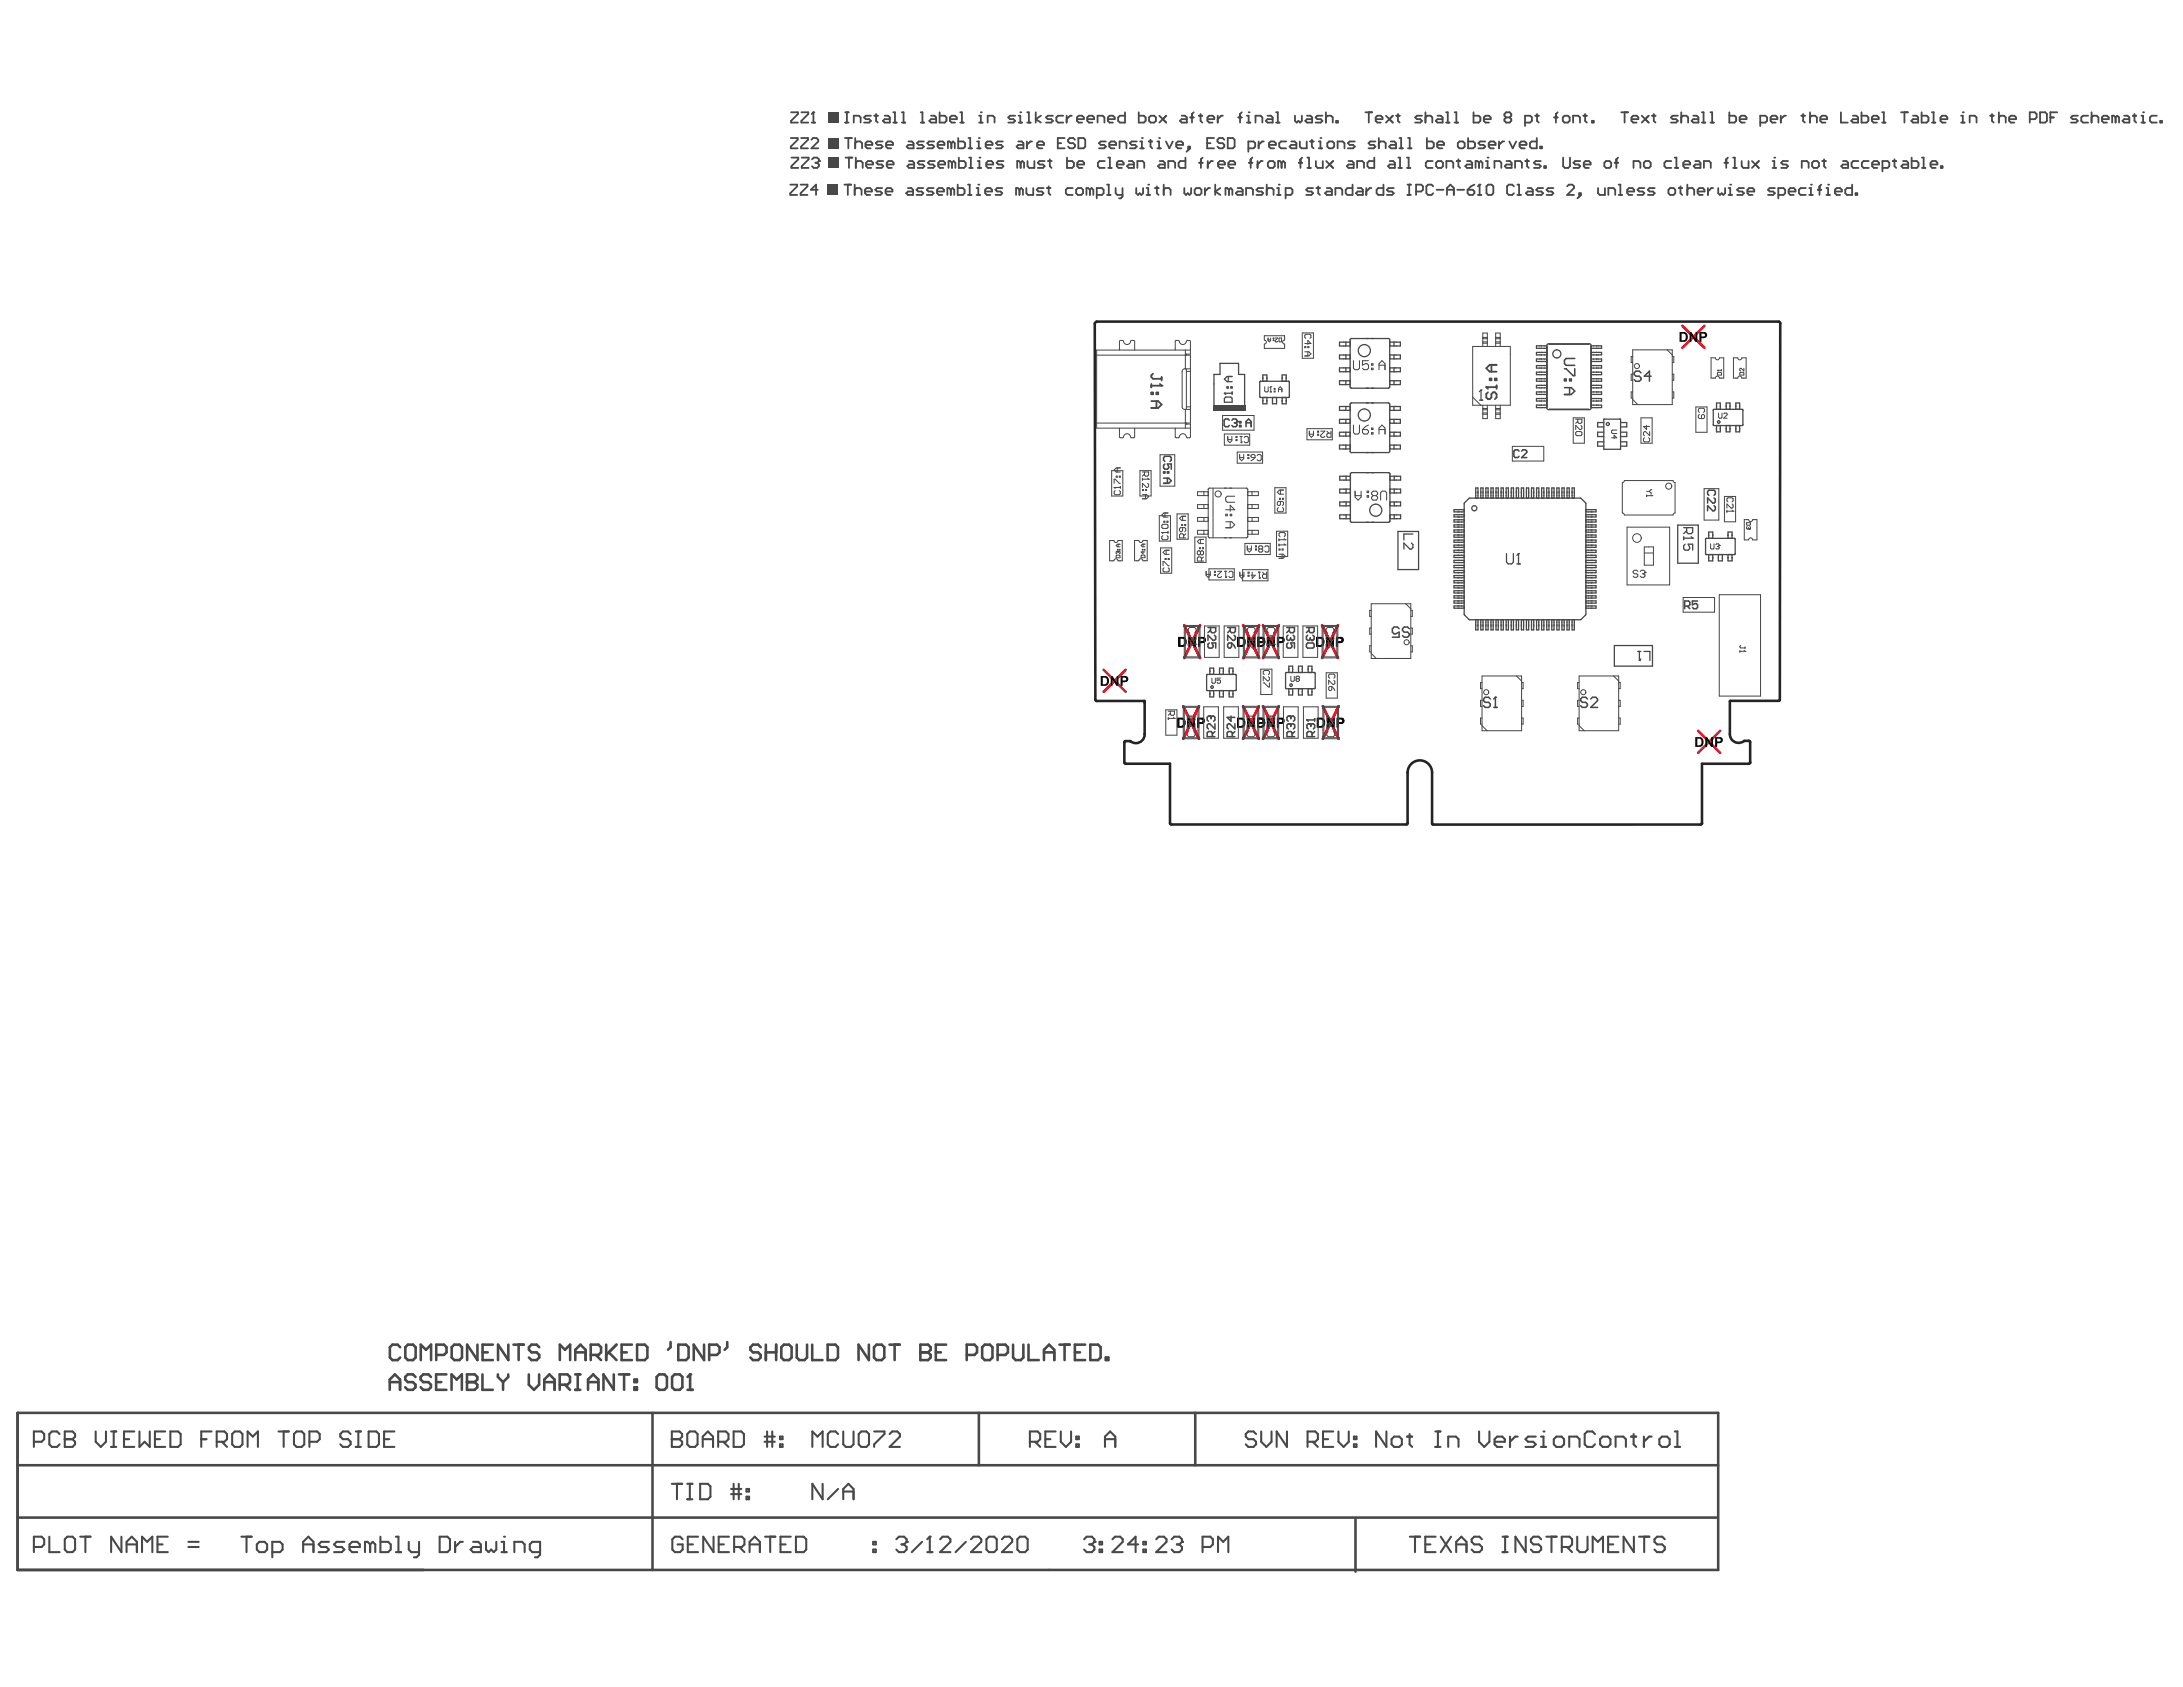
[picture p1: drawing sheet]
<svg xmlns="http://www.w3.org/2000/svg" width="279mm" height="216mm" viewBox="0 0 279 216" stroke-linecap="round" stroke-linejoin="round" font-family="sans-serif">
<g fill="none" stroke="#ee0e22" stroke-width=".33">
<path d="M215.3 41.7l2.9 2.8M218.2 41.7l-2.9 2.8M141.2 85.7l2.9 2.8M144.1 85.7l-2.9 2.8M151.4 90.4l2.1 4.2M151.6 80l2 4.2M153.5 90.4l-2.1 4.2M153.6 80l-2 4.2M159.1 90.4l2 4.2M159.1 80l2.1 4.2M161.1 90.4l-2 4.2M161.2 80l-2.1 4.2"/>
<path d="M161.6 90.4l2.1 4.2M161.6 80l2.1 4.2M163.7 90.4l-2.1 4.2M163.7 80l-2.1 4.2M169.2 80l2 4.2M169.3 90.4l2 4.2M171.2 80l-2 4.2M171.3 90.4l-2 4.2M217.3 93.5l2.9 2.9M220.2 93.5l-2.9 2.9"/>
</g>
<g fill="#000">
<path d="M216.2 42.5h.3l.5 .9v-.9h.2v1.2h-.2l-.5-.8v.8h-.3zM142.2 86.5h.2l.5 .9v-.9h.3v1.3h-.3l-.5-.8v.8h-.2zM152 91.9h.2l.5 .8v-.8h.2v1.2h-.2l-.5-.8v.8h-.2zM152.1 81.5h.2l.5 .9v-.9h.3v1.3h-.3l-.5-.9v.9h-.2zM159.6 91.9h.2l.6 .8v-.8h.2v1.2h-.2l-.6-.8v.8h-.2zM159.6 81.5h.3l.5 .9v-.9h.3v1.3h-.3l-.5-.9v.9h-.3zM162.1 81.5h.3l.5 .9v-.9h.3v1.3h-.3l-.5-.9v.9h-.3zM162.1 91.9h.3l.5 .8v-.8h.3v1.2h-.3l-.5-.8v.8h-.3zM169.7 81.5h.3l.5 .9v-.9h.2v1.3h-.2l-.5-.9v.9h-.3zM169.8 91.9h.3l.5 .8v-.8h.2v1.2h-.2l-.5-.8v.8h-.3zM218.3 94.3h.2l.5 .9v-.9h.3v1.3h-.3l-.5-.8v.8h-.2z"/>
<path d="M215.2 42.7v.9l.4-.1 .2-.4a.32 .32 0 0 0-.4-.4zM215 42.5h.6a.66 .66 0 0 1 .4 .7 .66 .66 0 0 1-.5 .5h-.5z"/>
<path d="M217.8 42.7v.4h.2a.19 .19 0 0 0 .2-.2 .19 .19 0 0 0-.2-.2zM217.5 42.5h.5a.41 .41 0 0 1 .5 .4 .41 .41 0 0 1-.5 .4h-.2v.4h-.3z"/>
<path d="M141.1 86.7v.9l.4-.1 .2-.4a.32 .32 0 0 0-.4-.4zM140.9 86.5h.6a.66 .66 0 0 1 .4 .7 .66 .66 0 0 1-.5 .6h-.5z"/>
<path d="M143.7 86.7v.4h.2a.19 .19 0 0 0 .2-.2 .19 .19 0 0 0-.2-.2zM143.4 86.5h.5a.41 .41 0 0 1 .5 .4 .41 .41 0 0 1-.5 .4h-.2v.5h-.3z"/>
<path d="M150.9 92.1v.8h.4l.2-.4a.32 .32 0 0 0-.4-.4zM150.7 91.9h.6a.66 .66 0 0 1 .4 .6 .66 .66 0 0 1-.5 .6h-.5z"/>
<path d="M150.9 92.1v.8h.4l.2-.4a.32 .32 0 0 0-.4-.4zM150.7 91.9h.6a.66 .66 0 0 1 .4 .6 .66 .66 0 0 1-.5 .6h-.5z"/>
<path d="M151.1 81.7v.9l.3-.1a.44 .44 0 0 0 .2-.4 .44 .44 0 0 0-.4-.4zM150.8 81.5h.7a.66 .66 0 0 1 .4 .7 .66 .66 0 0 1-.6 .6h-.5z"/>
<path d="M151.1 81.7v.9l.3-.1a.44 .44 0 0 0 .2-.4 .44 .44 0 0 0-.4-.4zM150.8 81.5h.7a.66 .66 0 0 1 .4 .7 .66 .66 0 0 1-.6 .6h-.5z"/>
<path d="M153.5 92.1v.3h.2a.19 .19 0 0 0 .2-.2 .19 .19 0 0 0-.2-.1zM153.2 91.9h.5a.41 .41 0 0 1 .5 .4 .41 .41 0 0 1-.5 .4h-.2v.4h-.3z"/>
<path d="M153.5 92.1v.3h.2a.19 .19 0 0 0 .2-.2 .19 .19 0 0 0-.2-.1zM153.2 91.9h.5a.41 .41 0 0 1 .5 .4 .41 .41 0 0 1-.5 .4h-.2v.4h-.3z"/>
<path d="M153.6 81.7v.4h.2a.19 .19 0 0 0 .3-.2 .19 .19 0 0 0-.3-.2zM153.3 81.5h.5a.41 .41 0 0 1 .5 .4 .41 .41 0 0 1-.5 .4h-.2v.5h-.3z"/>
<path d="M153.6 81.7v.4h.2a.19 .19 0 0 0 .3-.2 .19 .19 0 0 0-.3-.2zM153.3 81.5h.5a.41 .41 0 0 1 .5 .4 .41 .41 0 0 1-.5 .4h-.2v.5h-.3z"/>
<path d="M158.6 92.1v.8h.2a.49 .49 0 0 0 .3-.7l-.2-.1zM158.3 91.9h.5a.65 .65 0 0 1 .6 .5 .65 .65 0 0 1-.3 .7h-.8z"/>
<path d="M158.6 92.1v.8h.2a.49 .49 0 0 0 .3-.7l-.2-.1zM158.3 91.9h.5a.65 .65 0 0 1 .6 .5 .65 .65 0 0 1-.3 .7h-.8z"/>
<path d="M158.6 81.7v.9h.2a.49 .49 0 0 0 .3-.8l-.2-.1zM158.4 81.5h.5a.65 .65 0 0 1 .5 .5 .65 .65 0 0 1-.3 .7l-.7 .1z"/>
<path d="M158.6 81.7v.9h.2a.49 .49 0 0 0 .3-.8l-.2-.1zM158.4 81.5h.5a.65 .65 0 0 1 .5 .5 .65 .65 0 0 1-.3 .7l-.7 .1z"/>
<path d="M161.1 92.1v.8h.3a.5 .5 0 0 0 .2-.8zM160.9 91.9h.5a.66 .66 0 0 1 .5 .5 .66 .66 0 0 1-.2 .6l-.8 .1z"/>
<path d="M161.1 92.1v.8h.3a.5 .5 0 0 0 .2-.8zM160.9 91.9h.5a.66 .66 0 0 1 .5 .5 .66 .66 0 0 1-.2 .6l-.8 .1z"/>
<path d="M161.1 92.1v.3h.2a.19 .19 0 0 0 .3-.2 .19 .19 0 0 0-.3-.1zM160.9 91.9h.5a.41 .41 0 0 1 .5 .4 .41 .41 0 0 1-.5 .4h-.3v.4h-.2z"/>
<path d="M161.1 81.7v.9h.3a.44 .44 0 0 0 .3-.5 .44 .44 0 0 0-.4-.4zM160.9 81.5h.5a.65 .65 0 0 1 .5 .5 .65 .65 0 0 1-.1 .6l-.2 .2h-.7z"/>
<path d="M161.1 92.1v.3h.2a.19 .19 0 0 0 .3-.2 .19 .19 0 0 0-.3-.1zM160.9 91.9h.5a.41 .41 0 0 1 .5 .4 .41 .41 0 0 1-.5 .4h-.3v.4h-.2z"/>
<path d="M161.1 81.7v.9h.3a.44 .44 0 0 0 .3-.5 .44 .44 0 0 0-.4-.4zM160.9 81.5h.5a.65 .65 0 0 1 .5 .5 .65 .65 0 0 1-.1 .6l-.2 .2h-.7z"/>
<path d="M161.2 81.7v.4h.2a.19 .19 0 0 0 .2-.2 .19 .19 0 0 0-.2-.2zM160.9 81.5h.5a.41 .41 0 0 1 .5 .4 .41 .41 0 0 1-.5 .4h-.2v.5h-.3z"/>
<path d="M161.2 81.7v.4h.2a.19 .19 0 0 0 .2-.2 .19 .19 0 0 0-.2-.2zM160.9 81.5h.5a.41 .41 0 0 1 .5 .4 .41 .41 0 0 1-.5 .4h-.2v.5h-.3z"/>
<path d="M163.7 81.7v.4h.2a.19 .19 0 0 0 .2-.2 .19 .19 0 0 0-.2-.2zM163.4 81.5h.5a.41 .41 0 0 1 .5 .4 .41 .41 0 0 1-.5 .4h-.2v.5h-.3z"/>
<path d="M163.7 92.1v.3h.2a.19 .19 0 0 0 .2-.1 .19 .19 0 0 0-.2-.2zM163.4 91.9h.5a.4 .4 0 0 1 .5 .4 .4 .4 0 0 1-.5 .4h-.2v.4h-.3z"/>
<path d="M163.7 81.7v.4h.2a.19 .19 0 0 0 .2-.2 .19 .19 0 0 0-.2-.2zM163.4 81.5h.5a.41 .41 0 0 1 .5 .4 .41 .41 0 0 1-.5 .4h-.2v.5h-.3z"/>
<path d="M163.7 92.1v.3h.2a.19 .19 0 0 0 .2-.1 .19 .19 0 0 0-.2-.2zM163.4 91.9h.5a.4 .4 0 0 1 .5 .4 .4 .4 0 0 1-.5 .4h-.2v.4h-.3z"/>
<path d="M168.7 81.7v.9l.3-.1a.44 .44 0 0 0 .2-.4 .44 .44 0 0 0-.3-.4zM168.4 81.5h.7a.66 .66 0 0 1 .4 .7 .66 .66 0 0 1-.5 .6h-.6z"/>
<path d="M168.7 81.7v.9l.3-.1a.44 .44 0 0 0 .2-.4 .44 .44 0 0 0-.3-.4zM168.4 81.5h.7a.66 .66 0 0 1 .4 .7 .66 .66 0 0 1-.5 .6h-.6z"/>
<path d="M168.8 92.1v.8h.4l.1-.4a.32 .32 0 0 0-.3-.4zM168.5 91.9h.7a.66 .66 0 0 1 .4 .6 .66 .66 0 0 1-.5 .6h-.6z"/>
<path d="M168.8 92.1v.8h.4l.1-.4a.32 .32 0 0 0-.3-.4zM168.5 91.9h.7a.66 .66 0 0 1 .4 .6 .66 .66 0 0 1-.5 .6h-.6z"/>
<path d="M171.2 81.7v.4h.2a.19 .19 0 0 0 .3-.2 .19 .19 0 0 0-.3-.2zM171 81.5h.5a.41 .41 0 0 1 .5 .4 .41 .41 0 0 1-.5 .4h-.3v.5h-.2z"/>
<path d="M171.2 81.7v.4h.2a.19 .19 0 0 0 .3-.2 .19 .19 0 0 0-.3-.2zM171 81.5h.5a.41 .41 0 0 1 .5 .4 .41 .41 0 0 1-.5 .4h-.3v.5h-.2z"/>
<path d="M171.3 92.1v.3h.2a.19 .19 0 0 0 .3-.2 .19 .19 0 0 0-.3-.1zM171.1 91.9h.5a.41 .41 0 0 1 .5 .4 .41 .41 0 0 1-.5 .4h-.3v.4h-.2z"/>
<path d="M171.3 92.1v.3h.2a.19 .19 0 0 0 .3-.2 .19 .19 0 0 0-.3-.1zM171.1 91.9h.5a.41 .41 0 0 1 .5 .4 .41 .41 0 0 1-.5 .4h-.3v.4h-.2z"/>
<path d="M217.2 94.5v.9h.4l.2-.4a.32 .32 0 0 0-.4-.5zM217 94.3h.6a.66 .66 0 0 1 .4 .7 .66 .66 0 0 1-.5 .6h-.5z"/>
<path d="M219.8 94.5v.4h.2a.19 .19 0 0 0 .2-.2 .19 .19 0 0 0-.2-.2zM219.5 94.3h.5a.41 .41 0 0 1 .5 .4 .41 .41 0 0 1-.5 .4h-.2v.5h-.3z"/>
</g>
<path d="M140.2 41.3l.2-.1h87.4v48.3l-.2 .2h-6.1l-.1 4.3a1.16 1.16 0 0 0 .7 1 1.16 1.16 0 0 0 1.2-.2h.6l.1 .1v2.8h-6.2v7.7l-.1 .1h-34.2l-.2-.1v-6.5a1.57 1.57 0 0 0-1.6-1.6 1.57 1.57 0 0 0-1.5 1.6v6.5l-.2 .1h-30.1l-.2-.1v-7.7h-5.7l-.1-.1v-2.7l.2-.1h.5a1.15 1.15 0 0 0 1.3 .2 1.15 1.15 0 0 0 .6-1.1v-4.2h-6.1l-.2-.2-.1-48.1z" fill="none" stroke="#242424" stroke-width=".33"/>
<g fill="none" stroke="#484848" stroke-width=".13">
<path d="M143.3 43.7v1.1M143.3 54.8v1.1M143.4 56h.3M143.4 43.6h.3M144.8 56h.3M144.8 43.6h.3M145.2 43.7v1.1M145.2 54.8v1.1M148.5 58.2h1.9v4h-1.9zM150.4 43.7v1.1M150.4 54.8v1.1M150.5 56h.3"/>
<path d="M150.5 43.6h.3M151.3 47.5v4.6M151.6 52.4h.8M151.6 47.2h.8M151.7 44.8v2.4M151.7 54.3h.7v1.6M151.7 52.4v2.4M151.7 45.5h.7v8.6h-12M151.8 45.3v.2h-11.4M151.8 47.2v5.2M151.8 54.1v.2M151.8 52.1h.6"/>
<path d="M151.8 47.5h.6M152 56h.2M152 43.6h.2M152.4 44.8h-12v10h12M152.4 43.7v1.6h-.7M156.5 53.2h4v1.9h-4zM156.7 55.5h3.2v1.5h-3.2zM158.4 57.9h3.2v1.4h-3.2zM161.8 43.5v-.5h2.6v.5M161.8 44v.6h2.6v-.6M166.7 42.6h1.4v3.3h-1.4zM167.3 54.9h3.2v1.4h-3.2z"/>
<path d="M188.5 44.3h4.8v7.6h-4.8zM188.5 50.8l1 1.1M189.8 44.3v-1.7h.6v1.7M189.8 51.9v1.7h.6v-1.7M189.8 53h.6M189.8 52.4h.6M189.8 52.8h.6M189.8 52.3h.6M189.8 43.9h.6M189.8 43.8h.6M189.8 43.3h.6M189.8 43.2h.6"/>
<path d="M191.4 44.3v-1.7h.6v1.7M191.4 51.9v1.7h.6v-1.7M191.4 53h.6M191.4 52.4h.6M191.4 52.8h.6M191.4 52.3h.6M191.4 43.9h.6M191.4 43.8h.6M191.4 43.3h.6M191.4 43.2h.6M193.6 57.1h4v1.9h-4zM201.4 53.5h1.4v3.2h-1.4z"/>
<path d="M209 50.2h-.2v.7h.2M209 44.8h5v7h-5zM209 51.1l.6 .7M209 47.9h-.2v.8h.2M209 45.6h-.2v.8h.2M210 53.5h1.5v3.2h-1.5zM213.4 44.8l.6 .6M214 50.2h.2v.7h-.2M214 47.9h.2v.8h-.2M214 45.6h.2v.8h-.2M217.1 52.1h1.4v3.2h-1.4zM219.5 45.8h-.5v2.6h.5"/>
<path d="M220.1 45.8h.5v2.6h-.5M222.4 45.8h-.5v2.6h.5M222.9 45.8h.6v2.6h-.6M142.3 60.2h1.4v3.3h-1.4zM142.6 69.2h-.6v2.6h.6M143.1 69.2h.5v2.6h-.5M145.8 69.2h-.6v2.6h.6M145.9 60.2h1.4v3.3h-1.4zM146.3 69.2h.5v2.6h-.5M148.4 66h1.4v3.2h-1.4zM148.5 70.1h1.5v3.3h-1.5zM150.6 65.8h1.5v3.2h-1.5z"/>
<path d="M152.9 68.7h1.5v3.3h-1.5zM154.1 62.9v.5M154.1 64.6v.5M154.1 66.2v.5M154.1 67.9v.5M154.6 67.9h-1.3v.5h1.3M154.6 62.9h-1.3v.5h1.3M154.6 64.6h-1.3v.5h1.3M154.6 66.2h-1.3v.5h1.3M154.6 62.6v6.1M154.7 72.8h3.3v1.4h-3.3zM154.8 68.8h4.7"/>
<path d="M154.8 62.5h4.7M155.3 62.5v6.3M159 72.9h3.3v1.4h-3.3zM159.3 69.5h3.3v1.5h-3.3zM159.7 67.9h1.4v.5h-1.4M159.7 66.2h1.4v.5h-1.4M159.7 64.6h1.4v.5h-1.4M159.7 62.9h1.4v.5h-1.4M159.7 62.6v6.1M160.2 62.9v.5M160.2 64.6v.5M160.2 66.2v.5"/>
<path d="M160.2 67.9v.5M163.2 62.4h1.4v3.3h-1.4zM163.4 68h1.4v3.2h-1.4zM175.5 77.3h5.1v7h-5.1zM175.5 78.1h-.2v.8h.2M179.9 77.3l.7 .6M180.6 78.1h.2v.8h-.2M207.6 61.8v3.9M207.9 65.9h6.2M207.9 61.5h6.2M208.2 67.5h5.5v7.4h-5.5zM210.5 70h1.1v2.3h-1.1z"/>
<path d="M210.5 70.8h1.1M214.4 61.8v3.9M215.4 76.5h4v1.8h-4zM218.1 62.5h1.9v4.1h-1.9zM220 76.1h5.3v13h-5.3zM220.7 63.5h1.4v3.3h-1.4zM223.8 66.5h-.6v2.6h.6M224.3 66.5h.6v2.6h-.6M149.2 90.8h1.4v3.3h-1.4zM151.5 90.4l.1 .1-.1 4h-.1zM151.5 94.4l2 .1h-2zM151.5 90.4l2 .1h-2z"/>
<path d="M151.6 80.1h.1l-.1 4.1v-.1zM151.6 84.1h2l-2 .1zM151.6 80.1h2l-2 .1zM153.3 90.4l.2 .1-.1 4h-.1zM153.5 80.1h.1l-.1 4.1v-.1zM154.1 90.5h1.8v4h-1.8zM154.2 80.1h1.8v4h-1.8zM156.6 90.5h1.9v4h-1.9zM156.7 80.1h1.9v4h-1.9zM159.1 90.4l.1 .1v4h-.1zM159.1 94.4l2 .1h-1.9zM159.1 90.4l2 .1h-1.9z"/>
<path d="M159.2 80.1h.1l-.1 4.1-.1-.1zM159.2 84.1h1.9l-1.9 .1zM159.2 80.1h1.9l-1.9 .1zM161 90.4l.1 .1-.1 4zM161 80.1h.1v4.1l-.1-.1zM161.4 85.6h1.4v3.3h-1.4zM161.7 90.4l.1 .1-.1 4zM161.7 94.4l2 .1h-2zM161.7 90.4l2 .1h-2zM161.7 80.1h.1l-.1 4.1v-.1zM161.7 84.1h2l-2 .1zM161.7 80.1h2l-2 .1z"/>
<path d="M163.6 90.4l.1 .1-.1 4h-.1zM163.6 80.1h.1l-.1 4.1-.1-.1zM164.2 80.1h1.9v4h-1.9zM164.3 90.5h1.9v4h-1.9zM166.8 80.1h1.8v4h-1.8zM166.8 90.5h1.9v4h-1.9zM169.2 80.1h.1v4.1l-.1-.1zM169.2 84.1h2l-1.9 .1zM169.2 80.1h2l-1.9 .1zM169.3 90.4l.1 .1v4h-.1zM169.3 94.4l2 .1h-1.9zM169.3 90.4l2 .1h-1.9z"/>
<path d="M169.7 86.1h1.5v3.2h-1.5zM171.1 80.1h.1v4.1l-.1-.1zM171.2 90.4l.1 .1v4h-.1zM175.5 82.7h-.2v.7h.2M175.5 80.4h-.2v.8h.2M175.5 83.6l.7 .7M180.6 82.7h.2v.7h-.2M180.6 80.4h.2v.8h-.2M189.7 86.5h5v7h-5zM189.7 91.9h-.2v.8h.2M189.7 89.6h-.2v.8h.2M189.7 87.4h-.2v.7h.2"/>
<path d="M189.7 92.9l.6 .6M194.1 86.5l.6 .7M194.7 87.4h.2v.7h-.2M194.7 89.6h.2v.8h-.2M194.7 91.9h.2v.8h-.2M202.1 86.5h5.1v7h-5.1zM202.1 91.9h-.2v.8h.2M202.1 87.4h-.2v.7h.2M202.1 89.6h-.2v.8h.2M202.1 92.9l.7 .6M206.5 86.5l.7 .7M207.2 91.9h.2v.8h-.2"/>
<path d="M207.2 89.6h.2v.8h-.2M207.2 87.4h.2v.7h-.2"/>
</g>
<g fill="none" stroke="#484848" stroke-width=".17">
<path d="M155.4 52.1v-4.2h.7v-1.4h2.4v1.4h.8v4.2M161.2 48.9v1.9M161.3 50.9h3.6M161.3 48.8h3.6M161.6 48.8v-.8h.5v.8M161.6 50.9v.8h.5v-.8M162.9 50.9v.8h.5v-.8M164.1 50.9v.8h.5v-.8M164.1 48.8v-.8h.5v.8M165 48.9v1.9M172.3 43.8v.5M172.3 45.4v.5"/>
<path d="M172.3 47.1v.5M172.3 48.7v.5M172.3 52v.5M172.3 53.7v.5M172.3 55.3v.5M172.3 57v.5M172.8 57h-1.4v.5h1.4M172.8 43.8h-1.4v.5h1.4M172.8 45.4h-1.4v.5h1.4M172.8 47.1h-1.4v.5h1.4M172.8 48.7h-1.4v.5h1.4M172.8 52h-1.4v.5h1.4"/>
<path d="M172.8 53.7h-1.4v.5h1.4M172.8 55.3h-1.4v.5h1.4M172.8 43.5v6M172.8 51.7v6.1M173 57.9h4.7M173 51.6h4.7M173 49.7h4.7M173 43.3h4.7M177.9 57h1.3v.5h-1.3M177.9 55.3h1.3v.5h-1.3M177.9 53.7h1.3v.5h-1.3M177.9 52h1.3v.5h-1.3"/>
<path d="M177.9 48.7h1.3v.5h-1.3M177.9 47.1h1.3v.5h-1.3M177.9 45.4h1.3v.5h-1.3M177.9 43.8h1.3v.5h-1.3M177.9 43.5v6M177.9 51.7v6.1M178.4 43.8v.5M178.4 45.4v.5M178.4 47.1v.5M178.4 48.7v.5M178.4 52v.5M178.4 53.7v.5"/>
<path d="M178.4 55.3v.5M178.4 57v.5M198 48.5h-1.4v.3h1.4M198 44.6h-1.4v-.3h1.4v7.9h-1.4v-.4h1.4M198 45.1h-1.4v.3h1.4M198 45.9h-1.4v.4h1.4M198 46.8h-1.4v.3h1.4M198 47.6h-1.4v.3h1.4M198 49.3h-1.4v.3h1.4M198 50.2h-1.4v.3h1.4M198 51h-1.4v.3h1.4M198 44.3v7.8"/>
<path d="M198.2 52.4h5.2M198.2 44h5.2M198.3 52.4h5.1M198.3 44.1h5.1M203.6 44.3v7.8M203.7 48.5h1.3v.3h-1.3M203.7 44.6h1.3v-.3h-1.3v7.9h1.3v-.4h-1.3M203.7 51h1.3v.3h-1.3M203.7 50.2h1.3v.3h-1.3M203.7 49.3h1.3v.3h-1.3M203.7 47.6h1.3v.3h-1.3M203.7 46.8h1.3v.3h-1.3"/>
<path d="M203.7 45.9h1.3v.4h-1.3M203.7 45.1h1.3v.3h-1.3M205.3 57.5v-3.9h2.1v3.9M205.3 55.3h-.8v.6h.8M205.3 54.1h-.8v.5h.8M205.3 56.5h-.8v.6h.8M205.4 57.5h1.9M207.4 55.3h.8v.6h-.8M207.4 54.1h.8v.5h-.8M207.4 56.5h.8v.6h-.8M219.3 52.5v1.9M219.4 54.5h3.6"/>
<path d="M219.4 52.4h3.6M219.7 52.4v-.8h.5v.8M219.7 54.5v.8h.5v-.8M220.9 54.5v.8h.5v-.8M220.9 52.4v-.8h.5v.8M222.2 54.5v.8h.5v-.8M222.2 52.4v-.8h.5v.8M223.1 52.5v1.9M172.3 60.9v.5M172.3 62.6v.5M172.3 64.2v.5M172.3 65.9v.5"/>
<path d="M172.8 60.7v6M172.8 60.9h-1.3v.5h1.3M172.8 62.6h-1.3v.5h1.3M172.8 64.2h-1.3v.5h1.3M172.8 65.9h-1.3v.5h1.3M173 66.8h4.7M173 60.5h4.7M177.9 65.9h1.4v.5h-1.4M177.9 64.2h1.4v.5h-1.4M177.9 62.6h1.4v.5h-1.4M177.9 60.9h1.4v.5h-1.4M177.9 60.7v6"/>
<path d="M178.4 60.9v.5M178.4 62.6v.5M178.4 64.2v.5M178.4 65.9v.5M178.9 68h2.7v4.9h-2.7zM187.4 65.9h-1.3v.3h1.3M187.4 65.2h-1.3v.3h1.3M187.4 66.5h-1.3v.3h1.3M187.4 67.2h-1.3v.3h1.3M187.4 67.8h-1.3v.3h1.3M187.4 68.5h-1.3v.3h1.3M187.4 69.1h-1.3v.3h1.3"/>
<path d="M187.4 69.8h-1.3v.3h1.3M187.4 70.4h-1.3v.3h1.3M187.4 71.1h-1.3v.2h1.3M187.4 71.7h-1.3v.3h1.3M187.4 72.4h-1.3v.2h1.3M187.4 73h-1.3v.3h1.3M187.4 73.7h-1.3v.2h1.3M187.4 74.3h-1.3v.3h1.3M187.4 75h-1.3v.2h1.3M187.4 75.6h-1.3v.3h1.3M187.4 76.3h-1.3v.2h1.3M187.4 76.9h-1.3v.3h1.3"/>
<path d="M187.4 77.6h-1.3v.2h1.3M187.4 64.5v14.1M187.4 78.7l.6 .6M188 63.8l-.6 .5M188.1 79.3h14.2M188.1 63.7h14.2M188.9 63.7v-1.3h.3v1.3M188.9 79.3v1.3h.3v-1.3M189.5 79.3v1.3h.3v-1.3M189.5 63.7v-1.3h.3v1.3M190.2 79.3v1.3h.3v-1.3M190.2 63.7v-1.3h.3v1.3"/>
<path d="M190.8 79.3v1.3h.3v-1.3M190.8 63.7v-1.3h.3v1.3M191.5 79.3v1.3h.3v-1.3M191.5 63.7v-1.3h.3v1.3M192.1 79.3v1.3h.3v-1.3M192.1 63.7v-1.3h.3v1.3M192.8 79.3v1.3h.3v-1.3M192.8 63.7v-1.3h.3v1.3M193.4 79.3v1.3h.3v-1.3M193.4 63.7v-1.3h.3v1.3M194.1 79.3v1.3h.3v-1.3M194.1 63.7v-1.3h.3v1.3"/>
<path d="M194.7 79.3v1.3h.3v-1.3M194.7 63.7v-1.3h.3v1.3M195.4 79.3v1.3h.3v-1.3M195.4 63.7v-1.3h.3v1.3M196 79.3v1.3h.3v-1.3M196 63.7v-1.3h.3v1.3M196.7 79.3v1.3h.3v-1.3M196.7 63.7v-1.3h.3v1.3M197.3 79.3v1.3h.3v-1.3M197.3 63.7v-1.3h.3v1.3M198 79.3v1.3h.2v-1.3M198 63.7v-1.3h.2v1.3"/>
<path d="M198.6 79.3v1.3h.3v-1.3M198.6 63.7v-1.3h.3v1.3M199.3 79.3v1.3h.2v-1.3M199.3 63.7v-1.3h.2v1.3M199.9 79.3v1.3h.3v-1.3M199.9 63.7v-1.3h.3v1.3M200.6 79.3v1.3h.2v-1.3M200.6 63.7v-1.3h.2v1.3M201.2 79.3v1.3h.3v-1.3M201.2 63.7v-1.3h.3v1.3M202.4 63.8l.5 .5M202.9 78.7l-.5 .6"/>
<path d="M203 65.9h1.3v.3h-1.3M203 76.9h1.3v.3h-1.3M203 77.6h1.3v.2h-1.3M203 76.3h1.3v.2h-1.3M203 75.6h1.3v.3h-1.3M203 75h1.3v.2h-1.3M203 74.3h1.3v.3h-1.3M203 73.7h1.3v.2h-1.3M203 72.4h1.3v.2h-1.3M203 73h1.3v.3h-1.3M203 71.7h1.3v.3h-1.3M203 70.4h1.3v.3h-1.3"/>
<path d="M203 71.1h1.3v.2h-1.3M203 69.1h1.3v.3h-1.3M203 69.8h1.3v.3h-1.3M203 68.5h1.3v.3h-1.3M203 67.8h1.3v.3h-1.3M203 67.2h1.3v.3h-1.3M203 66.5h1.3v.3h-1.3M203 65.2h1.3v.3h-1.3M203 64.5v14.1M214.7 67.2h2.7v4.9h-2.7zM218.3 69v1.9M218.4 71h3.6"/>
<path d="M218.4 68.9h3.6M218.7 68.9v-.8h.5v.8M218.7 71v.8h.5v-.8M219.9 71v.8h.5v-.8M221.2 68.9v-.8h.5v.8M221.2 71v.8h.5v-.8M222.1 69v1.9M154.4 86.4v1.9M154.5 88.4h3.6M154.5 86.3h3.6M154.8 86.3v-.8h.5v.8M154.8 88.4v.8h.5v-.8"/>
<path d="M156.1 88.4v.8h.5v-.8M156.1 86.3v-.8h.5v.8M157.3 88.4v.8h.5v-.8M157.3 86.3v-.8h.5v.8M158.2 86.4v1.9M164.5 86.2v1.8M164.6 88.1h3.6M164.6 86.1h3.6M165 88.1v.8h.4v-.8M165 86.1v-.8h.4v.8M166.2 88.1v.8h.5v-.8M166.2 86.1v-.8h.5v.8"/>
<path d="M167.4 88.1v.8h.5v-.8M167.4 86.1v-.8h.5v.8M168.3 86.2v1.8M206.6 82.6h4.9v2.7h-4.9z"/>
</g>
<path d="M2.2 180.8v20.1h217.7v-20.1h-217.6v20.1M2.2 194.2h217.6M2.2 187.5h217.7M83.5 180.8v20.1M125.3 180.8v6.7M153 180.8v6.7M173.5 194.4v6.7" fill="none" stroke="#484848" stroke-width=".33"/>
<g fill="#484848">
<path d="M106.1 20.2h1.3v1.3h-1.3z" fill-rule="evenodd"/>
<path d="M106 17.7h1.3v1.3h-1.3z" fill-rule="evenodd"/>
<path d="M106 14.4h1.4v1.3h-1.4z" fill-rule="evenodd"/>
<path d="M105.9 23.6h1.3v1.3h-1.3z" fill-rule="evenodd"/>
<path d="M155.3 51.9h4.1v.7h-4.1z" fill-rule="evenodd"/>
</g>
<g fill="none" stroke="#484848" stroke-width=".13">
<path d="M143 59.9v.5M143.4 59.9h-.5l-.3 .2 .3 .3h.5M161.9 49.5v.5l.1 .2h.2l.1-.2v-.5M162.3 43.5h.3M162.3 43.3v.3l.2 .2 .1-.2v-.3M162.5 50.2h.3M162.6 49.5h.1M162.6 49.5v.7M162.6 49.5l-.1 .1M163 43.3h.1M163 43.5v.1zM163.1 50h.1v.2h-.1z"/>
<path d="M163.1 49.7h.1v.1h-.1zM163.2 43.3h.3l-.3 .3 .1 .2 .2-.1M163.6 50.2v-.5l.3-.2 .2 .2v.5M163.6 49.8h.5M163.7 43.3h.3v.5l-.3-.1zM167 44.4h.1v.1h-.1zM167 44h.8l-.4-.4v.5M167 45h.5l.3 .3-.3 .2h-.5M167.1 43.3l-.1-.1v-.3l.1-.1h.6l.1 .1v.3l-.1 .1M167.4 44.4h.1v.1h-.1zM167.4 45v.5M173.2 46.2v.9l.2 .2h.4l.2-.2v-.9"/>
<path d="M173.2 54.4v1l.2 .2h.4l.2-.2v-1M174.4 55h.6l.2 .2v.2l-.2 .2h-.4l-.2-.2zM175.2 54.4l-.4 .2-.4 .4M175.2 46.2h-.8v.5l.4-.2h.2l.2 .2v.4l-.2 .2h-.4l-.2-.2M175.5 54.8h.2v.2h-.2zM175.5 47.1h.2v.2h-.2zM175.5 55.4h.2v.2h-.2zM175.5 46.5h.2v.2h-.2zM176.5 55h.8M176.5 47.3v-.8l.4-.3 .4 .3v.8M176.5 55.6v-.8l.4-.4 .4 .4v.8M176.5 46.7h.8"/>
<path d="M201.7 53.6h.8v.4l-.2 .2h-.2l-.2-.2v-.4M201.7 55.4l.1-.2h.5l.2 .2v.2l-.2 .2h-.5l-.1-.2zM201.9 53.9l-.2 .3M202.3 54.4l.2 .2v.2l-.2 .2h-.1l-.5-.6v.6M206.3 56h.6l-.3-.3v.4M206.9 55h-.5l-.1 .2v.2l.1 .1h.5M210.5 56l-.2 .2v.2l.2 .1h.5l.1-.1v-.2l-.1-.2M210.7 54.4v.6l-.4-.4h.8M211.1 55.2v.6l-.5-.6h-.1l-.2 .2v.2l.2 .2M217.5 52.8l-.1-.2v-.2l.1-.1h.5l.2 .1v.2l-.2 .2M217.5 53l-.1 .2v.2l.1 .2h.5l.2-.2v-.2l-.2-.2-.2 .2v.4M219.8 47.4h.1"/>
<path d="M219.8 47.7h.1h.3l.1 .3h-.5zM219.8 47.4h.5M219.8 47.4l.1 .1M220 52.9v.5l.1 .1h.2l.1-.1v-.5M220.3 47.3v.2M220.6 53l.1-.1h.2l.2 .1v.1l-.5 .4h.5M222.7 47.7h.1h.3l.1 .3h-.5zM223.2 47.1v.4l-.4-.4-.1 .1 .1 .3M142.6 62.4h.1M142.6 61.9v-.6h.1l.6 .6h.1M142.6 62.4h.8M142.6 62.4l.1 .1"/>
<path d="M142.7 62.8l-.1 .1v.3l.1 .1h.6l.1-.1v-.3l-.1-.1M142.9 71.1h.4v.3h-.4zM142.9 60.9h.1v.2h-.1zM143 70.6h.1M143 70.6h-.1v.3M143 70.3l.1 .1zM143.1 70.6h.1h.1v.3M143.1 69.7v.3M143.1 70.6v.1M143.3 60.9h.1v.2h-.1zM143.3 70.3v.1zM143.3 69.7h-.3l-.1 .1 .1 .2h.3"/>
<path d="M143.4 62.3v.2M146 71.1l.1-.1h.4v.4h-.5zM146.2 70.3l.1 .1zM146.2 61.3h.8M146.2 60.4h.8v.4l-.1 .1h-.3l-.1-.1v-.4M146.2 61.2v.3M146.2 62.6h.2v.2h-.2zM146.2 63.3h.5l.3 .3-.3 .2h-.5M146.3 70.6v.3l-.3-.3h.5M146.3 69.6v.4M146.5 70.3v.1zM146.5 60.7l-.3 .2"/>
<path d="M146.5 69.6h-.3l-.2 .2 .2 .2h.3M146.6 62.6h.1v.2h-.1zM146.6 63.3v.5M146.9 61.9l.1 .1v.2l-.1 .2h-.2l-.5-.5v.5M146.9 61.2l.1 .1M147 61.3h.1M148.7 68.2h.1M148.7 67.2l.1-.1h.6l.1 .1v.3l-.1 .1h-.6l-.1-.1zM148.7 68.2h.8M148.7 68.2l.1 .1M148.8 68.5l-.1 .2v.2l.1 .2h.6l.1-.2v-.2l-.1-.2M148.9 72.4v-.5h.1l.5 .5h.1"/>
<path d="M149 66.7h.1v.1h-.1zM149 72.7l-.1 .1v.3l.1 .1h.5l.1-.1v-.3l-.1-.1M149.1 65.6v.6M149.1 71.5h.2v.1h-.2zM149.3 70.4v.5M149.4 66.7h.1v.1h-.1zM149.5 68v.3M149.5 65.6h-.5l-.3 .3 .3 .3h.5M149.5 71.5h.1v.1h-.1zM149.6 70.4h-.5l-.2 .3 .2 .2h.5M151.2 67.1h.2v.2h-.2zM151.4 67.5v.4l-.2 .1-.2-.1v-.2l.1-.2h.5l.2 .2v.2l-.2 .1"/>
<path d="M151.4 66.1v.5M151.5 68.8v-.4l-.1-.1h-.3l-.1 .1v.4h.8M151.6 67.1h.2v.2h-.2zM151.8 68.3l-.3 .3M151.8 66.1h-.6l-.2 .2 .2 .3h.6M153.5 70.1h.1v.1h-.1zM153.6 70.6l-.1-.1-.3 .1v.3l.2 .1 .2-.1M153.6 70.6l.2-.1 .2 .1v.3l-.1 .1-.3-.1M153.6 69v.6M153.6 70.6v.3M153.8 71.8v-.4l-.2-.1h-.2l-.2 .1v.4h.8M153.9 70.1h.1v.1h-.1z"/>
<path d="M154 71.3l-.2 .2M154 69h-.5l-.3 .3 .3 .3h.5M154.4 73.5h.5M154.4 73.1v.5l.2 .3 .3-.3v-.5M155.4 73.1h.2v.1h-.2zM155.4 73.5h.2v.1h-.2zM155.8 73.1h.6l-.6 .5 .2 .3h.2l.2-.1M156.7 73.1h.3M156.9 65.8h.2v.2h-.2zM156.9 65.2h1.1l-.5-.5v.7M156.9 66.8h.7l.4 .4-.4 .3h-.7M156.9 73.9h.1"/>
<path d="M156.9 73.1v.8M157 73.8l-.1 .1M157.3 73.2l.1-.1h.3l.1 .1v.6l-.1 .1h-.3l-.1-.1M157.5 65.8h.1v.2h-.1zM157.5 66.8v.7M158 63.5h-.9l-.2 .2v.4l.2 .2h.9M158.7 73.6h.5M158.7 73.2v.6l.2 .2 .3-.2v-.6M159.6 70.3h.6M159.6 69.9v.5l.3 .3 .3-.3v-.5M159.7 73.6h.2v.2h-.2zM159.7 73.2h.2v.2h-.2z"/>
<path d="M160.3 73.2v.8l.4-.4h-.6M160.7 70.3h.1v.1h-.1zM160.7 69.9h.1v.1h-.1zM161.1 73.2h.2M161.2 74h.1M161.2 73.2v.8M161.2 70.3l-.1 .1 .1 .3h.3l.1-.2-.1-.2M161.2 70.3h.3M161.2 70.3l-.1-.2 .1-.2h.3l.1 .1-.1 .3M161.3 73.9l-.1 .1M161.6 73.2l.2 .3M161.9 70l.1-.1h.3l.1 .1v.5l-.1 .2h-.3l-.1-.2"/>
<path d="M162.1 73.2v.8h-.4l-.1-.1v-.3l.1-.1h.4M163.6 65l-.1 .1v.3l.1 .1h.5l.2-.1v-.3l-.2-.1M163.7 70.3h.1v.1h-.1zM163.7 69.1h.8M163.7 68.9v.3M163.7 69.6v.3M163.7 69.7h.8M163.7 70.9h.5l.3 .3-.3 .2h-.5M163.7 63.8h.2v.1h-.2zM163.8 68.7l-.1-.2v-.2l.1-.1h.6l.1 .1v.2l-.1 .2M163.9 64.2v.4l-.2 .1-.2-.1v-.3l.1-.1h.5l.2 .1v.3l-.2 .1M163.9 62.7v.5"/>
<path d="M164.1 70.3h.1v.1h-.1zM164.1 70.9v.5M164.1 63.8h.2v.1h-.2zM164.3 62.7h-.6l-.2 .3 .2 .2h.6M164.4 68.9l.1 .2M164.4 69.6l.1 .1M164.5 69.1h.1M164.5 69.7h.1M173.4 63.4h.8M173.4 62.9v.7l.4 .4 .4-.4v-.7M175 62.9h.2v.1h-.2zM175 63.4h.2v.2h-.2z"/>
<path d="M175.7 63.4l-.1-.2v-.2l.1-.1h.4l.2 .1v.2l-.2 .2M175.7 63.4l-.1 .2v.2l.1 .2h.4l.2-.2v-.2l-.2-.2M175.7 63.4h.4M176.7 64v-1l.2-.1h.4l.2 .1v1M209.6 73.1l-.1-.1h-.3l-.2 .1v.2l.2 .1h.3l.1 .2v.1l-.1 .2h-.3l-.2-.2M209.9 73.1l.2-.1h.3l.1 .1v.2M210.2 73.4h.2M210.4 73.4l.1 .2v.1l-.1 .2h-.3l-.2-.2M210.5 73.3h.1M210.5 73.3l-.1 .1M210.8 62.9h.3M210.8 63.3v.2"/>
<path d="M210.8 63.4h.6M211.1 62.9l.3 .2M211.3 63.3l.1 .1M211.4 63.4h.1M211.4 62.7l-.3 .2M218.9 69.6v.6l.1 .1h.3l.1-.1v-.6M219.6 69.7l.1-.1h.2l.1 .2M219.8 69.9h.1M219.9 69.9l.1 .1-.1 .3h-.2l-.1-.1M220 69.8h.1M220 69.8l-.1 .1M221 65.3v.3"/>
<path d="M221 65.4h.8M221.2 64.2l-.2-.1v-.3l.2-.1h.5l.1 .1v.3l-.1 .1M221.7 65.3l.1 .1M221.7 64.5l.1 .1v.3l-.1 .1h-.1l-.6-.5v.5M221.8 65.4h.1M223.5 66.9h.5v.2v.1h-.4zM223.6 67.4l-.1 .2 .1 .1 .2-.1M223.8 67.6l.1 .1M223.8 67.5v.1M223.9 67.7h.1M224 67.4v.2l-.1 .1M149.5 91.8v.3"/>
<path d="M149.5 91h.8v.4l-.1 .1h-.3l-.1-.1v-.4M149.5 91.9h.8M149.8 91.3l-.3 .2M150.2 91.8l.1 .1M150.3 91.9h.1M152.1 82.3v.3M152.1 82.4h1M152.1 93.6l-.1 .2v.3l.1 .2h.7l.1-.2v-.3l-.1-.2M152.3 81l-.2-.2v-.3l.2-.2h.6l.2 .2v.3l-.2 .2M152.3 81.3l-.2 .2v.3l.2 .2h.1l.2-.2M152.4 91.6v.5l-.1 .2h-.2l-.1-.2v-.3l.1-.2h.7l.1 .2v.3l-.1 .2M152.6 81.8l.1 .2"/>
<path d="M152.6 81.6v.2M152.7 82h.1M152.9 81.3l.2 .2v.3l-.2 .2h-.2M152.9 82.3l.2 .1M152.9 92.6v.7l-.6-.7h-.2l-.1 .2v.3l.1 .2M153.1 82.4h.1M155.1 86.8v.5l.1 .1h.2l.1-.1v-.5M156.2 86.8h-.4v.3l.3-.1 .1 .1v.2l-.1 .1h-.2l-.1-.1M159.6 91.8l.2-.2h.6l.2 .2v.3l-.2 .2h-.6l-.2-.2zM159.8 93.6l-.2 .2v.3l.2 .2h.6l.2-.2v-.3l-.2-.2M159.8 81l-.2-.2v-.3l.2-.2h.7l.1 .2v.3l-.1 .2M159.8 81.3l-.2 .2v.3l.2 .2h.2l.1-.2"/>
<path d="M159.9 92.6h.1M159.9 92.6h-.1l-.2 .2v.3l.2 .2M159.9 92.6l.2 .2M160.1 92.8l.2-.2h.1l.2 .2v.3l-.2 .2M160.1 92.8v.2M160.1 81.8l.2 .2M160.1 81.6v.2M160.3 82h.1M160.5 82.3l.1 .1v.4l-.1 .1h-.2l-.7-.6v.6M160.5 81.3l.1 .2v.3l-.1 .2h-.2M161.7 87.4h.1l.5 .5h.2v-.5M161.8 86.3l-.1-.1v-.3l.1-.1h.5l.2 .1v.3l-.2 .1"/>
<path d="M162.2 82.4h1M162.2 82.3v.3M162.2 81.8h1l-.5-.5v.7M162.3 93.6l-.1 .2v.3l.1 .2h.7l.2-.2v-.3l-.2-.2M162.3 81l-.1-.2v-.3l.1-.2h.7l.2 .2v.3l-.2 .2M162.3 86.6l.2 .1v.3l-.2 .1h-.1l-.5-.5v.5M162.5 92.6h.1M162.5 92.6h-.2l-.1 .2v.3l.1 .2M162.5 92.6l.2 .2M162.7 92.8l.1-.2h.2l.2 .2v.3l-.2 .2M162.7 91.6v.5l-.2 .2h-.2l-.1-.2v-.3l.1-.2h.7l.2 .2v.3l-.2 .2M162.7 92.8v.2"/>
<path d="M163 82.3l.2 .1M163.2 82.4h.1M165.2 86.5v.6l.1 .1h.2l.2-.1v-.6M166 86.9l-.1-.1 .1-.3h.2l.1 .1-.1 .3M166 86.9l-.1 .1 .1 .2h.2l.1-.1-.1-.2M166 86.9h.2M169.7 82.4l.2-.1h.3v.5l-.1 .1h-.2l-.2-.1zM169.8 92.3v-.7h.2l.6 .7h.2M169.9 81l-.2-.2v-.3l.2-.2h.7l.1 .2v.3l-.1 .2M169.9 81.3l-.2 .2v.3l.2 .2h.2l.1-.2M170 93.6l-.2 .2v.3l.2 .2h.6l.2-.2v-.3l-.2-.2M170.1 88l.1-.1h.3v.3l-.3 .2-.1-.2z"/>
<path d="M170.2 92.6h.1M170.2 92.6h-.2l-.2 .2v.3l.2 .2M170.2 92.6l.1 .2M170.2 86.8l-.1-.1v-.3l.1-.1h.5l.1 .1v.3l-.1 .1M170.2 81.8l.2 .2M170.2 81.6v.2M170.2 82.3l.4 .3 .1 .3M170.3 92.8l.2-.2h.1l.2 .2v.3l-.2 .2M170.3 92.8v.2M170.4 82h.1M170.5 87.9l.3 .5M170.6 81.3l.1 .2v.3l-.1 .2h-.2"/>
<path d="M170.7 87.1l.1 .1v.3l-.1 .1h-.1l-.5-.5v.5M222.7 83.2v.3M222.7 83.4h.6M222.8 82.6l-.1 .1 .1 .2h.5M223.2 83.2l.1 .2M223.3 83.4h.1M223.3 82.8v.2"/>
</g>
<g fill="none" stroke="#484848" stroke-width=".26">
<path d="M4.3 198h1l.4-.3v-.7l-.4-.3h-1v1.9M6.3 196.7v1.9h1.3M8.3 197l.3-.3h.7l.3 .3v1.3l-.3 .3h-.7l-.3-.3zM10.3 196.7h1.3M10.9 196.7v1.9M15.5 196.7v1.9l-1.3-1.9v1.9M16.2 198.6v-1.3l.7-.6 .6 .6v1.3M16.2 197.7h1.3M18.2 198.6v-1.9l.6 .6 .7-.6v1.9M20.2 197.7h.6M21.5 196.7h-1.3v1.9h1.3M24.1 198h1.3"/>
<path d="M24.1 197.3h1.3M86 184.2h.1M86 183.2h1l.3 .3v.4l-.3 .3 .3 .3v.3l-.3 .4h-1zM86 184.2h1M87.4 197l-.4-.3h-.6l-.3 .3v1.3l.3 .3h.6l.4-.3v-.6h-.7M88 183.5l.3-.3h.7l.3 .3v1.3l-.3 .4h-.7l-.3-.4zM88 197.7h.7M89.3 196.7h-1.3v1.9h1.3M89.9 184.2h1.4M89.9 185.2v-1.3l.7-.7 .7 .7v1.3M91.3 196.7v1.9l-1.3-1.9v1.9M91.9 184.5h1l.3-.3v-.7l-.3-.3h-1v2"/>
<path d="M92 197.7h.6M92.6 184.5l.6 .7M93.3 196.7h-1.3v1.9h1.3M93.9 183.2h1l.3 .3v1.3l-.3 .4h-1zM94 198h1l.3-.3v-.7l-.3-.3h-1v1.9M94.6 198l.7 .6M95.9 197.7h1.4M95.9 198.6v-1.3l.7-.6 .7 .6v1.3M97.9 183.9h1.3M97.9 184.5h1.3M97.9 196.7h1.3M98.2 183.2v2"/>
<path d="M98.6 196.7v1.9M98.8 183.2v2M99.8 184.8h.4v.4h-.4zM99.8 183.9h.4v.3h-.4zM99.9 197.7h.7M101.2 196.7h-1.3v1.9h1.3M101.9 196.7h1l.3 .3v1.3l-.3 .3h-1zM104 185.2v-2l.6 .7 .7-.7v2M107.3 183.5l-.4-.3h-.6l-.4 .3v1.3l.4 .4h.6l.4-.4M107.9 183.2v1.6l.4 .4h.6l.3-.4v-1.6M109.9 183.5l.3-.3h.7l.3 .3v1.3l-.3 .4h-.7l-.3-.4zM111.8 198.3h.3v.3h-.3z"/>
<path d="M111.8 197.3h.3v.4h-.3zM111.9 183.2h1.3v.3l-1.3 1.3v.4M113.9 183.5l.3-.3h.6l.4 .3v.4l-1.3 1.3h1.3M141.4 185.2v-1.3l.7-.7 .6 .7v1.3M141.4 184.2h1.3M177.4 183.2v2l-1.3-2v2M178.1 184.2l.3-.3h.7l.3 .3v.6l-.3 .4h-.7l-.3-.4zM180.1 183.9h.6M180.4 183.5v1.3l.3 .4M183.7 185.2h.7M183.7 183.2h.7M184 183.2v2"/>
<path d="M185.4 185.2v-1.3h.9l.4 .3v1M189.3 183.2v1.3l.7 .7 .6-.7v-1.3M191.3 184.5h1.3v-.3l-.3-.3h-.7l-.3 .3v.6l.3 .4h.7M193.3 183.9v1.3M194.3 183.9h-.4l-.6 .6M196.6 183.9h-1l-.4 .3 .4 .3h.6l.4 .3-.4 .4h-1M197.2 185.2h.7M197.2 183.9h.3v1.3M197.5 183.2h.1M199.2 183.9h.7l.3 .3v.6l-.3 .4h-.7l-.3-.4v-.6zM200.8 185.2v-1.3h1l.4 .3v1M204.1 183.5l-.3-.3h-.6l-.4 .3v1.3l.4 .4h.6l.3-.4"/>
<path d="M204.8 184.2l.3-.3h.7l.3 .3v.6l-.3 .4h-.7l-.3-.4zM206.8 185.2v-1.3h1l.3 .3v1M208.8 183.9h.6M209.1 183.5v1.3l.3 .4M210.4 183.9v1.3M211.4 183.9h-.3l-.7 .6M212.4 184.2l.3-.3h.7l.3 .3v.6l-.3 .4h-.7l-.3-.4zM214.4 185.2h.6M214.4 183.2h.3v2"/>
</g>
<g fill="none" stroke="#484848" stroke-width=".2">
<path d="M149.1 59.1l-.2-.2v-.3l.2-.2h.6l.2 .2v.3l-.2 .2M149.1 59.4l-.2 .1v.4l.2 .1h.3l.2-.1-.2-.5h.5v.6M157.3 53.8l-.1-.2h-.4l-.1 .2v.6l.1 .2h.4l.1-.2M157.7 53.8l.1-.2h.4l.1 .2v.2M158 54.1h.2M158.2 54.1l.1 .2v.1l-.1 .2h-.4l-.1-.2M158.3 54h.1M158.3 54l-.1 .1M158.7 54.4h.1v.2h-.1zM158.7 54h.1v.1h-.1zM159.5 54.1h.6M159.5 54.6v-.6l.3-.4 .3 .4v.6"/>
<path d="M194.4 57.7l-.1-.1h-.4l-.1 .1v.7l.1 .2h.4l.1-.2M194.8 57.7l.1-.1h.3l.2 .1v.2l-.6 .7h.6M210 47.7l-.2-.2h-.4l-.2 .2v.2l.2 .2h.4l.2 .3v.2l-.2 .2h-.4l-.2-.2M211.3 48.1h-.8l.6-.6v1.3M148.9 60.4h.2v.1h-.2zM148.9 61.2h.7l.3 .3-.3 .4h-.7M149.4 60.4h.2v.1h-.2zM149.4 61.2v.7M215.6 77.6h.5l.2-.2v-.3l-.2-.2h-.5v1M216 77.6l.3 .3M217.3 76.9h-.7v.5l.3-.2h.2l.2 .2v.3l-.2 .2h-.3l-.2-.2M218.7 63.4l-.1-.2v-.3l.1-.2h.7l.1 .2v.3l-.1 .2"/>
<path d="M219.4 63.7l.1 .2v.3l-.1 .2h-.2l-.6-.7v.7M219.4 64.7l.1 .2v.3l-.1 .2h-.2l-.6-.7v.7M154.6 80.3h1v.5l-.2 .2h-.3l-.2-.2v-.5M154.8 82.3l-.2 .1v.4l.2 .1h.3l.2-.1-.2-.5h.5v.6M154.8 91.6h.1M154.8 91.6h-.1l-.2 .2v.3l.2 .2M154.8 91.6l.2 .2M154.9 80.6l-.3 .4M155 91.8l.2-.2h.1l.2 .2v.3l-.2 .2M155 91.8v.2M155.2 94.3v-.5l-.2-.2h-.3l-.2 .2v.5h1M155.4 81.3l.2 .2v.3l-.2 .2h-.1l-.7-.7v.7"/>
<path d="M155.5 92.6v.7l-.7-.7h-.1l-.2 .2v.3l.2 .2M155.5 93.6l-.3 .3M157.1 80.3h1v.5l-.1 .2h-.4l-.1-.2v-.5M157.1 82.4l.2-.1h.3v.5l-.1 .1h-.2l-.2-.1zM157.5 80.6l-.4 .4M157.6 91.6v.7l-.5-.5h.9M157.6 82.3l.4 .3 .1 .3M157.7 94.3v-.5l-.1-.2h-.4l-.1 .2v.5h.9M158 81.3l.1 .2v.3l-.1 .2h-.2l-.7-.7v.7M158 92.6v.7l-.6-.7h-.2l-.1 .2v.3l.1 .2M158 93.6l-.3 .3M164.7 80.3h1v.5l-.2 .2h-.3l-.2-.2v-.5"/>
<path d="M164.9 81.3l-.2 .2v.3l.2 .2h.1l.2-.2M164.9 82.3l-.2 .1v.4l.2 .1h.3l.1-.1-.1-.5h.5v.6M165 80.6l-.3 .4M165 92.6h.1M165 91.6h.1M165 92.6h-.1l-.2 .2v.3l.2 .2M165 91.6h-.1l-.2 .2v.3l.2 .2M165 92.6l.2 .2M165 91.6l.2 .2M165.2 81.8l.1 .2M165.2 81.6v.2M165.2 92.8l.2-.2h.1l.2 .2v.3l-.2 .2"/>
<path d="M165.2 91.8l.2-.2h.1l.2 .2v.3l-.2 .2M165.2 91.8v.2M165.2 92.8v.2M165.3 82h.1M165.4 94.3v-.5l-.2-.2h-.3l-.2 .2v.5h1M165.5 81.3l.2 .2v.3l-.2 .2h-.2M165.7 93.6l-.3 .3M167.2 80.3h1v.5l-.2 .2h-.3l-.2-.2v-.5M167.3 92.1h.1M167.3 92.1h1M167.3 92.1l.1 .2M167.4 82.3h.6l.2 .1v.4l-.2 .1h-.6l-.2-.1v-.4z"/>
<path d="M167.4 81.3l-.2 .2v.3l.2 .2h.1l.2-.2M167.5 80.6l-.3 .4M167.6 92.6h.1M167.6 92.6h-.2l-.1 .2v.3l.1 .2M167.6 92.6l.2 .2M167.7 81.8l.2 .2M167.7 81.6v.2M167.8 92.8l.1-.2h.2l.2 .2v.3l-.2 .2M167.8 92.8v.2M167.9 82h.1M167.9 94.3v-.5l-.1-.2h-.4l-.1 .2v.5h1M168 81.3l.2 .2v.3l-.2 .2h-.1"/>
<path d="M168.3 93.6l-.4 .3M168.3 92v.3M179.1 80.5l-.2-.2h-.5l-.2 .2v.4l.2 .2h.2l.5-.2v.6h-.9M180.4 80.5l-.2-.2h-.5l-.2 .2v.2l.2 .2h.5l.2 .2v.2l-.2 .2h-.5l-.2-.2M190.7 89.5l-.2-.3h-.4l-.2 .3v.2l.2 .2h.4l.2 .2v.2l-.2 .2h-.4l-.2-.2M191.2 90.5h.4M191.4 89.2h.1M191.4 89.2v1.3M191.4 89.2l-.2 .3M203.2 89.5l-.2-.3h-.5l-.2 .3v.2l.2 .2h.5l.2 .2v.2l-.2 .2h-.5l-.2-.2M203.6 89.5l.2-.3h.5l.2 .3v.2l-.9 .8h.9"/>
</g>
<g fill="none" stroke="#484848" stroke-width=".17">
<path d="M156.7 50.3h.1M156.7 51l.2-.2h.6l.2 .2v.5h-1zM156.7 50.3h1M156.7 50.3l.2 .2M157 49.5h.2v.2h-.2zM157.2 48.2v.6M157.5 49.5h.2v.2h-.2zM157.7 50.2v.3M157.7 48.2h-.7l-.3 .3 .3 .3h.7M180.6 69.5l.2 .2v.4l-.2 .2h-.1l-.8-.8v.8M180.8 68.3h-1.1v.8M192.8 70.8v1.1l.2 .3h.5l.2-.3v-1.1"/>
<path d="M194.1 72.2h.5M194.4 70.8h.1M194.4 70.8v1.4M194.4 70.8l-.3 .3M215.5 67.5h1.1v.6l-.2 .2h-.3l-.2-.2v-.6M215.5 68.7v.4M215.5 68.9h1.1M215.7 69.6l-.2 .2v.4l.2 .2h.4l.2-.2-.2-.6h.5v.8M215.9 67.9l-.4 .4M216.4 68.7l.2 .2M216.6 68.9h.1M209.6 83.4h.4"/>
<path d="M209.8 84.5h.1M209.8 83.4v1.1M210 84.3l-.2 .2M210.4 83.4h.8v1.1"/>
</g>
<g fill="none" stroke="#484848" stroke-width=".23">
<path d="M101.2 17.7h.9v.2l-.9 .9v.2h.9M101.3 14.4h.8v.2l-.8 .9v.2h.8M102.5 17.7h.9v.2l-.9 .9v.2h.9M102.6 14.4h.8v.2l-.8 .9v.2h.8M103.9 17.9l.2-.2h.4l.2 .2v.2l-.8 .9h.8M103.9 15.7h.4M104.1 14.4h.1M104.1 14.4v1.3M104.1 14.4l-.2 .2M101.1 23.6h.9v.2l-.9 .9v.2h.9M101.3 20.2h.9v.2l-.9 .9v.2h.9M102.5 23.6h.8v.2l-.8 .9v.2h.8"/>
<path d="M102.6 20.2h.9v.2l-.9 .9v.2h.9M103.9 20.4l.3-.2h.4l.2 .2v.2M104.4 20.8h.2M104.6 20.8l.2 .3v.2l-.2 .2h-.4l-.3-.2M104.7 24.3h-.9l.6-.7v1.3M104.8 20.6h.1M104.8 20.6l-.2 .2M190.2 49.5h.1M190.2 49.5h1.3M190.2 49.5l.2 .3M190.4 50.2l-.2 .2v.5l.2 .2h.3l.2-.2v-.5l.2-.2h.2l.2 .2v.5l-.2 .2M190.7 48.4h.2v.3h-.2z"/>
<path d="M190.9 46.7v.9M191.3 48.4h.2v.3h-.2zM191.5 49.3v.5M191.5 46.7h-.8l-.5 .4 .5 .5h.8"/>
</g>
<path d="M189.3 51.2h.5M189.6 49.9h.1M189.6 49.9v1.3M189.6 49.9l-.3 .2" fill="none" stroke="#484848" stroke-width=".16"/>
<path d="M84 176.2l.4-.3h.6l.4 .3v1.3l-.4 .4h-.6l-.4-.4zM86 176.2l.3-.3h.7l.3 .3v1.3l-.3 .4h-.7l-.3-.4zM88 177.9h.7M88.3 175.9v2" fill="none" stroke="#484848" stroke-width=".33"/>
<circle cx="88.3" cy="175.9" r=".17" fill="#484848"/>
<path d="M49.9 177.9v-1.3l.6-.7 .7 .7v1.3M49.9 176.9h1.3M53.2 176.2l-.4-.3h-.6l-.3 .3v.4l.3 .3h.6l.4 .3v.3l-.4 .4h-.6l-.3-.4M55.2 176.2l-.4-.3h-.6l-.4 .3v.4l.4 .3h.6l.4 .3v.3l-.4 .4h-.6l-.4-.4M55.8 176.9h.7M57.1 175.9h-1.3v2h1.3M57.8 177.9v-2l.7 .7 .6-.7v2M59.8 175.9v2h1l.3-.4v-.3l-.3-.3h-1M88.3 175.9l-.3 .3" fill="none" stroke="#484848" stroke-width=".33"/>
<g fill="none" stroke="#484848" stroke-width=".26">
<path d="M30.9 196.7h1.3M31.6 196.7v1.9M32.9 197.7l.3-.4h.7l.3 .4v.6l-.3 .3h-.7l-.3-.3zM34.8 198.6h1l.4-.3v-.6l-.4-.4h-1v2M38.8 197.7h1.3M38.8 198.6v-1.3l.7-.6 .6 .6v1.3M42.1 197.3h-1l-.3 .4 .3 .3h.7l.3 .3-.3 .3h-1M44.1 197.3h-1l-.3 .4 .3 .3h.6l.4 .3-.4 .3h-.9M44.7 198h1.4v-.3l-.4-.4h-.6l-.4 .4v.6l.4 .3h.6M47.4 197.7l-.4-.4h-.3v1.3M47.4 197.7v.9M47.4 197.7l.3-.4 .3 .4v.9"/>
<path d="M48.7 196.7v1.9h1l.3-.3v-.6l-.3-.4h-1M50.7 196.7h.3v1.9M50.7 198.6h.6M52.3 197.3v1l.3 .3h1M53.6 197.3v1.7l-.3 .3h-.3M56.3 196.7h1l.3 .3v1.3l-.3 .3h-1zM58.2 197.3v1.3M59.2 197.3h-.3l-.7 .7M60.6 197.3h.6l.3 .4v.9h-.9l-.4-.3 .4-.3h.9M62.2 197.3v1l.3 .3 .4-.3 .3 .3 .3-.3v-1M64.2 198.6h.6M64.2 197.3h.3v1.3"/>
<path d="M64.5 196.7h.1M65.8 198.6v-1.3h1l.3 .4v.9M69.1 198.6h-1l-.3-.3v-.6l.3-.4h1v1.7l-.3 .3h-.3M86 189.9h1.3M86.6 189.9v2M88 189.9h.6M88 191.9h.6M88.3 189.9v2M89.6 189.9h1l.3 .3v1.3l-.3 .4h-1zM93.6 190.6h1.3M93.6 191.2h1.3M93.9 189.9v2"/>
<path d="M94.6 189.9v2M95.5 191.5h.4v.4h-.4zM95.5 190.6h.4v.3h-.4zM105.3 189.9v2l-1.3-2v2M107.3 190.6l-1.4 1.3M107.9 190.9h1.3M107.9 191.9v-1.3l.7-.7 .6 .7v1.3M114.7 197l.3-.3h.7l.3 .3v.3M115.4 197.7h.3M115.7 197.7l.3 .3v.3l-.3 .3h-.7l-.3-.3M116 197.3h.1M116 197.3l-.3 .4"/>
<path d="M118 197.3l-1.3 1.3M118.7 198.6h.6M119 196.7h.1M119 196.7v1.9M119 196.7l-.3 .3M120.3 197l.4-.3h.6l.3 .3v.3l-1.3 1.3h1.3M123.6 197.3l-1.3 1.3M124.3 197l.3-.3h.7l.3 .3v.3l-1.3 1.3h1.3M126.3 197l.3-.3h.6l.4 .3v1.3l-.4 .3h-.6l-.3-.3zM128.2 197l.4-.3h.6l.4 .3v.3l-1.4 1.3h1.4M130.2 197l.3-.3h.7l.3 .3v1.3l-.3 .3h-.7l-.3-.3zM131.8 184.5h1l.3-.3v-.7l-.3-.3h-1v2"/>
<path d="M132.5 184.5l.6 .7M133.8 184.2h.7M135.1 183.2h-1.3v2h1.3M135.8 183.2v1.3l.6 .7 .7-.7v-1.3M137.7 184.8h.4v.4h-.4zM137.7 183.9h.4v.3h-.4zM138.8 197l.3-.3h.6l.4 .3v.3M139.4 197.7h.3M139.7 197.7l.4 .3v.3l-.4 .3h-.6l-.3-.3M140.1 197.3h.1M140.1 197.3l-.4 .4M140.7 197.3h.4v.4h-.4z"/>
<path d="M140.7 198.3h.4v.3h-.4zM142.4 197l.3-.3h.7l.3 .3v.3l-1.3 1.3h1.3M145.7 197.7h-1.3l.9-1v1.9M146.3 197.3h.4v.4h-.4zM146.3 198.3h.4v.3h-.4zM148 197l.3-.3h.7l.3 .3v.3l-1.3 1.3h1.3M150 197l.3-.3h.6l.4 .3v.3M150.6 197.7h.3M150.9 197.7l.4 .3v.3l-.4 .3h-.6l-.3-.3M151.3 197.3h.1M151.3 197.3l-.4 .4M153.9 198h1l.3-.3v-.7l-.3-.3h-1v1.9"/>
<path d="M155.9 198.6v-1.9l.7 .6 .6-.6v1.9M160.8 183.5l-.4-.3h-.6l-.4 .3v.4l.4 .3h.6l.4 .3v.3l-.4 .4h-.6l-.4-.4M161.4 183.2v1.3l.7 .7 .6-.7v-1.3M164.7 183.2v2l-1.3-2v2M167.4 184.5h.9l.4-.3v-.7l-.4-.3h-.9v2M168 184.5l.7 .7M169.3 184.2h.7M170.6 183.2h-1.3v2h1.3M171.3 183.2v1.3l.7 .7 .6-.7v-1.3M173.3 184.8h.3v.4h-.3zM173.3 183.9h.3v.3h-.3z"/>
</g>
<g fill="none" stroke="#484848" stroke-width=".13">
<path d="M157.1 56.3h.6M157.1 55.9v.5l.3 .3 .3-.3v-.5M158.2 55.9h.1v.1h-.1zM158.2 56.3h.1v.1h-.1zM158.7 58.6h.5M158.7 58.2v.5l.2 .3 .3-.3v-.5M158.7 55.9h.3M158.9 56.7h.1M158.9 55.9v.8M159 56.5l-.1 .2M159.2 56l.2-.1h.2l.2 .1v.5l-.2 .2h-.2l-.2-.2M159.7 58.2h.1v.1h-.1z"/>
<path d="M159.7 58.6h.1v.1h-.1zM160.1 58.3l.1-.1h.3l.1 .1v.3h-.4zM160.6 58.6l-.5 .4M160.9 58.3l.1-.1h.3l.1 .1v.5l-.1 .2h-.3l-.1-.2M167.6 55.6h.5M167.6 55.2v.5l.2 .3 .3-.3v-.5M168.6 55.2h.2v.1h-.2zM168.6 55.6h.2v.1h-.2zM169 55.2h.6l-.6 .5v.1l.2 .2h.2l.2-.2M169.8 55.2l.3 .2M170.4 55.2v.8h-.4l-.2-.2v-.2l.2-.2h.4"/>
</g>
<path d="M147.4 49.1v.5M147.4 50.2h.2v.3h-.2zM147.4 49.4h1.3M147.4 51.3h.8l.5 .5-.5 .4h-.8M147.6 47.8l-.2 .2v.3l.2 .2h1.1M148 50.2h.2v.3h-.2zM148 51.3v.9M148.5 49.1l.2 .3M148.7 49.4h.1M148.7 48.3v.4" fill="none" stroke="#484848" stroke-width=".23"/>
<path d="M200.2 48.5h.3v.2h-.3zM200.2 47.2h.3l.8 .9h.3v-.9M200.2 49.6h.9l.5 .4-.5 .5h-.9M200.9 48.5h.2v.2h-.2zM200.9 49.6v.9M201.6 45.9h-1.1l-.3 .2v.4l.3 .3h1.1" fill="none" stroke="#484848" stroke-width=".2"/>
<circle cx="59.8" cy="176.9" r=".17" fill="#484848"/>
<g fill="none" stroke="#484848" stroke-width=".33">
<path d="M51.2 172.4l-.3-.3h-.7l-.3 .3v1.3l.3 .4h.7l.3-.4M51.9 172.4l.3-.3h.7l.3 .3v1.3l-.3 .4h-.7l-.3-.4zM53.9 174.1v-2l.6 .6 .7-.6v2M55.8 173.4h1l.4-.3v-.7l-.4-.3h-1v2M57.8 172.4l.3-.3h.7l.3 .3v1.3l-.3 .4h-.7l-.3-.4zM59.8 175.9h1l.3 .3v.4l-.3 .3h-1M61.1 172.1v2l-1.3-2v2M61.7 175.9v2h1.4M61.8 173.1h.6M63.1 172.1h-1.3v2h1.3M63.7 175.9v.3l.7 .7M64.4 176.9v1"/>
<path d="M65 175.9v.3l-.6 .7M65.1 172.1v2l-1.4-2v2M65.7 172.1h1.3M66.4 172.1v2M67.7 175.9v1.3l.6 .7 .7-.7v-1.3M69 172.4l-.3-.3h-.7l-.3 .3v.3l.3 .4h.7l.3 .3v.3l-.3 .4h-.7l-.3-.4M69.7 176.9h1.3M69.7 177.9v-1.3l.6-.7 .7 .7v1.3M71.6 177.2h1l.4-.3v-.7l-.4-.3h-1v2M71.7 174.1v-2l.6 .6 .7-.6v2M72.3 177.2l.7 .7M73.6 175.9h.7"/>
<path d="M73.6 177.9h.7M73.6 173.1h1.3M73.6 174.1v-1.4l.7-.6 .6 .6v1.4M73.9 175.9v2M75.3 176.9h1.3M75.3 177.9v-1.3l.6-.7 .7 .7v1.3M75.6 173.4h1l.3-.3v-.7l-.3-.3h-1v2M76.3 173.4l.6 .7M77.6 172.1v2M77.9 173.1l1 1M78.6 175.9v2l-1.4-2v2M78.9 172.1l-1.3 1.3"/>
<path d="M79.2 175.9h1.3M79.6 173.1h.6M79.9 175.9v2M80.9 172.1h-1.3v2h1.3M81.2 176.6h.3v.3h-.3zM81.2 177.5h.3v.4h-.3zM81.5 172.1h1l.4 .3v1.3l-.4 .4h-1zM85.8 171.8v.6l-.3 .3M86.8 172.1h1l.3 .3v1.3l-.3 .4h-1zM90.1 172.1v2l-1.3-2v2M90.8 173.4h1l.3-.3v-.7l-.3-.3h-1v2M93.1 171.8v.6l-.4 .3"/>
<path d="M97.4 172.4l-.4-.3h-.6l-.4 .3v.3l.4 .4h.6l.4 .3v.3l-.4 .4h-.6l-.4-.4M98 173.1h1.3M98 172.1v2M99.3 172.1v2M100.3 172.1h.7l.3 .3v1.3l-.3 .4h-.7l-.3-.4v-1.3zM102 172.1v1.6l.3 .4h.7l.3-.4v-1.6M104 172.1v2h1.3M105.9 172.1h1l.3 .3v1.3l-.3 .4h-1zM111.2 172.1v2l-1.3-2v2M111.9 172.4l.3-.3h.7l.3 .3v1.3l-.3 .4h-.7l-.3-.4zM113.8 172.1h1.4M114.5 172.1v2"/>
<path d="M117.8 172.1v2h1l.3-.4v-.3l-.3-.3h-1"/>
</g>
<circle cx="117.8" cy="173.1" r=".17" fill="#484848"/>
<g fill="none" stroke="#484848" stroke-width=".33">
<path d="M117.8 172.1h1l.3 .3v.3l-.3 .4h-1M119.8 173.1h.6M121.1 172.1h-1.3v2h1.3M123.7 173.4h1l.3-.3v-.7l-.3-.3h-1v2M126 172.1h.7l.3 .3v1.3l-.3 .4h-.7l-.3-.4v-1.3zM127.7 173.4h1l.3-.3v-.7l-.3-.3h-1v2M129.7 172.1v1.6l.3 .4h.7l.3-.4v-1.6M131.6 172.1v2h1.4M133.6 173.1h1.3M133.6 174.1v-1.4l.7-.6 .6 .6v1.4M135.6 172.1h1.3M136.3 172.1v2"/>
<path d="M137.6 173.1h.6M138.9 172.1h-1.3v2h1.3M139.5 172.1h1l.4 .3v1.3l-.4 .4h-1zM141.5 173.7h.4v.4h-.4z"/>
</g>
<g fill="none" stroke="#484848" stroke-width=".23">
<path d="M108.1 17.7h.9M108.2 14.4h.4M108.2 15.7h.4M108.4 14.4v1.3M108.6 17.7v1.3M109.3 15.7v-.9h.6l.3 .2v.7M109.5 17.7v1.3M109.5 18.3l.2-.2h.4l.2 .2v.7M110.8 18.5h.9v-.2l-.3-.2h-.4l-.2 .2v.5l.2 .2h.4M111.5 14.8h-.7l-.2 .2 .2 .2h.5l.2 .3-.2 .2h-.7M111.9 14.8h.4M112.1 14.6v.9l.2 .2"/>
<path d="M113 18.1h-.7l-.2 .2 .2 .2h.5l.2 .3-.2 .2h-.7M113.2 14.8h.5l.2 .2v.7h-.7l-.2-.2 .2-.3h.7M113.4 18.5h.9v-.2l-.2-.2h-.5l-.2 .2v.5l.2 .2h.5M114.3 14.4h.2v1.3M114.3 15.7h.5M115.4 14.4h.2v1.3M115.4 15.7h.5M116.3 18.1h.4l.2 .2v.7h-.6l-.3-.2 .3-.3h.6M117.8 14.4h.3v1.3M117.8 15.7h.5M118.2 18.1h-.6l-.2 .2 .2 .2h.4l.2 .3-.2 .2h-.6M119.2 14.8h.4l.2 .2v.7h-.6l-.3-.2 .3-.3h.6"/>
<path d="M119.6 18.1h-.7l-.2 .2 .2 .2h.4l.3 .3-.3 .2h-.6M120 18.5h.9v-.2l-.2-.2h-.5l-.2 .2v.5l.2 .2h.5M120.3 14.4v1.3h.6l.2-.2v-.5l-.2-.2h-.6M121.6 15.2h.9v-.2l-.3-.2h-.4l-.2 .2v.5l.2 .2h.4M121.8 18.3l-.3-.2h-.2v.9M121.8 18.3v.7M121.8 18.3l.2-.2 .2 .2v.7M122.6 17.7v1.3h.7l.2-.2v-.5l-.2-.2h-.7M122.9 14.4h.2v1.3M122.9 15.7h.4M124 17.7h.2v1.3M124 19h.4"/>
<path d="M125.1 18.1h.2v.9M125.1 19h.4M125.3 17.7h.1M125.3 15.7h.5M125.3 14.8h.2v.9M125.5 14.4h.1M126.2 18.5h.8v-.2l-.2-.2h-.4l-.2 .2v.5l.2 .2h.4M126.4 15.7v-.9h.7l.2 .2v.7M128.4 18.1h-.7l-.2 .2 .2 .2h.4l.3 .3-.3 .2h-.6M129.9 14.8h-.6l-.3 .2 .3 .2h.4l.2 .3-.2 .2h-.7M130.3 18.1h.5l.2 .2v.7h-.7l-.2-.2 .2-.3h.7M130.4 15.7h.4"/>
<path d="M130.4 14.8h.2v.9M130.6 14.4h.1M131.4 18.1v.9M131.5 14.4h.2v1.3M131.5 15.7h.4M132.1 18.1h-.2l-.5 .4M132.6 14.4v1.3M132.7 18.5h.9v-.2l-.2-.2h-.4l-.3 .2v.5l.3 .2h.4M133.2 14.8l-.6 .4 .6 .5M134.8 14.8h-.7l-.2 .2 .2 .2h.4l.3 .3-.3 .2h-.6M135.4 18.3h.4M136.1 14.8h-.7l-.2 .2v.5l.2 .2h.7"/>
<path d="M136.3 17.7h-.9v1.3h.9M136.5 14.8v.9M137.2 14.8h-.2l-.5 .4M137.6 17.9l-.2-.2h-.5l-.2 .2v.2l.2 .2h.5l.2 .2v.3l-.2 .2h-.5l-.2-.2M137.8 15.2h.9v-.2l-.2-.2h-.4l-.3 .2v.5l.3 .2h.4M138 17.7h.7l.2 .2v.9l-.2 .2h-.7zM139.2 15.2h.8v-.2l-.2-.2h-.4l-.2 .2v.5l.2 .2h.4M140.5 15.7v-.9h.6l.3 .2v.7M141.5 18.1h-.6l-.2 .2 .2 .2h.4l.2 .3-.2 .2h-.6M141.8 15.2h.9v-.2l-.2-.2h-.5l-.2 .2v.5l.2 .2h.5M142 18.5h.9v-.2l-.3-.2h-.4l-.2 .2v.5l.2 .2h.4M143.3 19v-.9h.7l.2 .2v.7"/>
<path d="M144 14.4v1.3h-.7l-.2-.2v-.5l.2-.2h.7M145.5 18.1h-.7l-.2 .2 .2 .2h.5l.2 .3-.2 .2h-.7M145.7 14.4v1.3h.7l.2-.2v-.5l-.2-.2h-.7M145.9 18.1h.3v.9M145.9 19h.5M146.2 17.7h.1M147 18.1h.5M147.2 17.9v.9l.3 .2M147.3 14.8h.4l.2 .2v.5l-.2 .2h-.4l-.2-.2v-.5zM148.1 18.1h.2v.9M148.1 19h.5M148.3 17.7h.1"/>
<path d="M148.4 14.8l.9 .9M149.2 18.1l.5 .9 .4-.9M149.3 14.8l-.9 .9M150.5 18.5h.9v-.2l-.2-.2h-.4l-.3 .2v.5l.3 .2h.4M151.2 14.8h.5l.2 .2v.7h-.7l-.2-.2 .2-.3h.7M152.1 18.8h.2v.2h-.2zM152.3 19l-.4 .4M152.3 15h.5M152.8 14.4l-.2 .2v1.1M153.4 14.8h.5M153.7 14.6v.9l.2 .2M154.5 18.3h.4"/>
<path d="M154.5 15.2h.9v-.2l-.2-.2h-.4l-.3 .2v.5l.3 .2h.4M155.4 17.7h-.9v1.3h.9M155.9 14.8v.9M156.5 14.8h-.2l-.4 .4M156.7 17.9l-.2-.2h-.5l-.2 .2v.2l.2 .2h.5l.2 .2v.3l-.2 .2h-.5l-.2-.2M157.1 17.7h.7l.2 .2v.9l-.2 .2h-.7zM158.5 15h.4M158.9 14.4l-.2 .2v1.1M159.6 15.7h.4M159.6 14.8h.2v.9M159.8 19h.6l.3-.2v-.5l-.3-.2h-.6v1.3M159.8 14.4h.1"/>
<path d="M160.7 15.7v-.9h.6l.3 .2v.7M161.1 18.1v.9M161.8 18.1h-.3l-.4 .4M162.2 14.8h.5l.2 .2v.7h-.7l-.2-.2 .2-.3h.7M162.4 18.5h.9v-.2l-.2-.2h-.5l-.2 .2v.5l.2 .2h.5M163.3 14.4h.2v1.3M163.3 15.7h.5M164.6 18.1h-.7l-.2 .2v.5l.2 .2h.7M165.3 18.1h.4l.2 .2v.7h-.6l-.3-.2 .3-.3h.6M165.7 14.8v.7l.3 .2 .2-.2 .2 .2 .2-.2v-.7M166.4 18.1v.7l.2 .2h.6v-.9M167.3 14.8h.4l.2 .2v.7h-.6l-.2-.2 .2-.3h.6"/>
<path d="M167.7 18.1h.4M167.9 17.9v.9l.2 .2M168.8 18.1h.2v.9M168.8 19h.4M169 17.7h.1M169.3 14.8h-.7l-.2 .2 .2 .2h.4l.3 .3-.3 .2h-.6M169.7 15l.2-.2h.5l.2 .2v.7M169.7 14.4v1.3M169.9 18.3l.2-.2h.4l.3 .2v.5l-.3 .2h-.4l-.2-.2zM171 15.5h.2v.2h-.2zM171.2 19v-.9h.7l.2 .2v.7M173.4 18.1h-.7l-.2 .2 .2 .2h.5l.2 .3-.2 .2h-.7"/>
<path d="M174.8 14.4h.8M175.2 14.4v1.3M176 18.1h-.6l-.2 .2 .2 .2h.4l.2 .3-.2 .2h-.6M176.1 15.2h.8v-.2l-.2-.2h-.4l-.2 .2v.5l.2 .2h.4M176.5 18.3l.2-.2h.4l.3 .2v.7M176.5 17.7v1.3M177.4 14.8l.9 .9M178 18.1h.5l.2 .2v.7h-.7l-.2-.2 .2-.3h.7M178.3 14.8l-.9 .9M178.7 14.8h.4M178.9 14.6v.9l.2 .2M179.1 17.7h.2v1.3"/>
<path d="M179.1 19h.4M180.2 17.7h.2v1.3M180.2 19h.4M182 14.8h-.7l-.2 .2 .2 .2h.5l.2 .3-.2 .2h-.7M182.4 15l.3-.2h.4l.2 .2v.7M182.4 14.4v1.3M182.6 17.7v1.3h.7l.2-.2v-.5l-.2-.2h-.7M183.9 18.5h.9v-.2l-.2-.2h-.4l-.3 .2v.5l.3 .2h.4M184 14.8h.4l.2 .2v.7h-.6l-.2-.2 .2-.3h.6M185.1 14.4h.2v1.3M185.1 15.7h.4M186.2 14.4h.2v1.3"/>
<path d="M186.2 15.7h.4M186.8 18.1h.4l.3 .2v.5l-.3 .2h-.4l-.2-.2v-.5zM187.9 17.7v1.3h.7l.2-.2v-.5l-.2-.2h-.7M188.6 14.4v1.3h.7l.2-.2v-.5l-.2-.2h-.7M189.9 15.2h.9v-.2l-.2-.2h-.5l-.2 .2v.5l.2 .2h.5M190.1 18.1h-.7l-.2 .2 .2 .2h.5l.2 .3-.2 .2h-.7M190.5 18.5h.9v-.2l-.2-.2h-.4l-.3 .2v.5l.3 .2h.4M191.9 18.1v.9M192.5 18.1h-.2l-.4 .4M192.8 15l-.2-.2v-.2l.2-.2h.4l.2 .2v.2l-.2 .2M192.8 15l-.2 .2v.3l.2 .2h.4l.2-.2v-.3l-.2-.2M192.8 15h.4"/>
<path d="M193.2 18.1l.4 .9 .5-.9M194.5 18.5h.9v-.2l-.2-.2h-.5l-.2 .2v.5l.2 .2h.5M195.2 15.7h.6l.3-.2v-.5l-.3-.2h-.6v1.3M196.5 14.8h.4M196.7 17.7v1.3h-.7l-.2-.2v-.5l.2-.2h.7M196.7 14.6v.9l.2 .2M197.1 18.8h.2v.2h-.2zM198.9 15h.5M199.4 14.4l-.3 .2v1.1M200 15l.2-.2h.5l.2 .2v.5l-.2 .2h-.5l-.2-.2zM201.3 15.7v-.9h.7l.2 .2v.7M202.7 14.8h.4"/>
<path d="M202.9 14.6v.9l.2 .2M203.8 15.5h.2v.2h-.2zM207.5 14.4h.9M207.9 14.4v1.3M208.8 15.2h.9v-.2l-.2-.2h-.5l-.2 .2v.5l.2 .2h.5M210.1 14.8l.9 .9M211 14.8l-.9 .9M211.4 14.8h.5M211.7 14.6v.9l.2 .2M214.7 14.8h-.6l-.2 .2 .2 .2h.4l.2 .3-.2 .2h-.6M215.2 15l.2-.2h.4l.3 .2v.7M215.2 14.4v1.3"/>
<path d="M216.7 14.8h.5l.2 .2v.7h-.7l-.2-.2 .2-.3h.7M217.8 14.4h.2v1.3M217.8 15.7h.5M218.9 14.4h.2v1.3M218.9 15.7h.5M221.3 14.4v1.3h.7l.2-.2v-.5l-.2-.2h-.7M222.7 15.2h.8v-.2l-.2-.2h-.4l-.2 .2v.5l.2 .2h.4M225.3 15.7h.6l.3-.2v-.5l-.3-.2h-.6v1.3M226.6 15.2h.9v-.2l-.2-.2h-.5l-.2 .2v.5l.2 .2h.5M227.9 14.8v.9M228.6 14.8h-.2l-.5 .4M230.6 14.8h.4"/>
<path d="M230.8 14.6v.9l.2 .2M231.7 15l.2-.2h.4l.2 .2v.7M231.7 14.4v1.3M233 15.2h.9v-.2l-.3-.2h-.4l-.2 .2v.5l.2 .2h.4M235.6 14.4v1.3h.9M237.2 14.8h.4l.2 .2v.7h-.6l-.3-.2 .3-.3h.6M238.3 14.4v1.3h.6l.2-.2v-.5l-.2-.2h-.6M239.6 15.2h.9v-.2l-.3-.2h-.4l-.2 .2v.5l.2 .2h.4M240.9 14.4h.2v1.3M240.9 15.7h.4M243.3 14.4h.9M243.7 14.4v1.3"/>
<path d="M244.8 14.8h.5l.2 .2v.7h-.7l-.2-.2 .2-.3h.7M245.9 14.4v1.3h.7l.2-.2v-.5l-.2-.2h-.7M247.3 14.4h.2v1.3M247.3 15.7h.4M248.4 15.2h.8v-.2l-.2-.2h-.4l-.2 .2v.5l.2 .2h.4M251 15.7h.4M251 14.8h.2v.9M251.2 14.4h.1M252.1 15.7v-.9h.7l.2 .2v.7M254.7 14.8h.5M255 14.6v.9l.2 .2M255.8 15l.3-.2h.4l.2 .2v.7"/>
<path d="M255.8 14.4v1.3M257.2 15.2h.8v-.2l-.2-.2h-.4l-.2 .2v.5l.2 .2h.4M259.8 15.2h.6l.3-.2v-.4l-.3-.2h-.6v1.3M261.1 14.4h.7l.2 .2v.9l-.2 .2h-.7zM262.4 15h.5M263.3 14.4h-.9v1.3M265.9 14.8h-.6l-.2 .2 .2 .2h.4l.2 .3-.2 .2h-.6M267.3 14.8h-.7l-.2 .2v.5l.2 .2h.7M267.7 15l.2-.2h.5l.2 .2v.7M267.7 14.4v1.3M269 15.2h.9v-.2l-.2-.2h-.5l-.2 .2v.5l.2 .2h.5M270.8 15l-.2-.2h-.3v.9"/>
<path d="M270.8 15v.7M270.8 15l.2-.2 .2 .2v.7M271.9 14.8h.4l.2 .2v.7h-.6l-.2-.2 .2-.3h.6M273 14.8h.4M273.2 14.6v.9l.2 .2M274.1 15.7h.4M274.1 14.8h.2v.9M274.3 14.4h.1M276 14.8h-.6l-.2 .2v.5l.2 .2h.6M276.5 15.5h.2v.2h-.2zM108.1 23.6h.9M108.2 20.2h.9"/>
<path d="M108.5 23.6v1.3M108.7 20.2v1.3M109.4 23.6v1.3M109.4 24.3l.2-.2h.4l.3 .2v.6M109.5 20.2v1.3M109.5 20.8l.3-.2h.4l.2 .2v.7M110.7 24.5h.9v-.2l-.2-.2h-.5l-.2 .2v.4l.2 .2h.5M110.9 21.1h.8v-.3l-.2-.2h-.4l-.2 .2v.5l.2 .2h.4M112.9 24.1h-.7l-.2 .2 .2 .2h.5l.2 .2-.2 .2h-.7M113.1 20.6h-.7l-.2 .2 .2 .3h.4l.3 .2-.3 .2h-.6M113.3 24.5h.9v-.2l-.2-.2h-.4l-.3 .2v.4l.3 .2h.4M113.5 21.1h.9v-.3l-.3-.2h-.4l-.2 .2v.5l.2 .2h.4"/>
<path d="M116.2 24.1h.4l.3 .2v.6h-.7l-.2-.2 .2-.2h.7M116.3 20.6h.5l.2 .2v.7h-.7l-.2-.2 .2-.2h.7M118.2 24.1h-.7l-.2 .2 .2 .2h.5l.2 .2-.2 .2h-.7M118.3 20.6h-.6l-.3 .2 .3 .3h.4l.2 .2-.2 .2h-.7M119.5 24.1h-.7l-.2 .2 .2 .2h.5l.2 .2-.2 .2h-.7M119.6 20.6h-.6l-.2 .2 .2 .3h.4l.2 .2-.2 .2h-.6M119.9 24.5h.9v-.2l-.2-.2h-.4l-.3 .2v.4l.3 .2h.4M120.1 21.1h.9v-.3l-.3-.2h-.4l-.2 .2v.5l.2 .2h.4M121.7 24.3l-.2-.2h-.2v.8M121.7 24.3v.6M121.7 24.3l.2-.2 .2 .2v.6M121.8 20.8l-.2-.2h-.2v.9"/>
<path d="M121.8 20.8v.7M121.8 20.8l.3-.2 .2 .2v.7M122.6 23.6v1.3h.6l.3-.2v-.4l-.3-.2h-.6M122.7 20.2v1.3h.7l.2-.2v-.5l-.2-.2h-.7M123.9 23.6h.2v1.3M123.9 24.9h.4M124 20.2h.3v1.3M124 21.5h.5M125 24.1h.2v.8M125 24.9h.4M125.1 20.6h.3v.9M125.1 21.5h.5"/>
<path d="M125.2 23.6h.1M125.4 20.2h.1M126.1 24.5h.9v-.2l-.3-.2h-.4l-.2 .2v.4l.2 .2h.4M126.2 21.1h.9v-.3l-.2-.2h-.4l-.3 .2v.5l.3 .2h.4M128.3 24.1h-.7l-.2 .2 .2 .2h.5l.2 .2-.2 .2h-.7M128.4 20.6h-.6l-.2 .2 .2 .3h.4l.2 .2-.2 .2h-.6M130.5 24.3l-.2-.2h-.3v.8M130.5 24.3v.6M130.5 24.3l.2-.2 .2 .2v.6M130.6 20.8l-.2-.2h-.2v.9M130.6 20.8v.7M130.6 20.8l.2-.2 .3 .2v.7"/>
<path d="M131.4 24.1v.6l.2 .2h.6v-.8M131.5 20.6v.7l.2 .2h.7v-.9M133.6 24.1h-.7l-.2 .2 .2 .2h.4l.3 .2-.3 .2h-.6M133.7 20.6h-.7l-.2 .2 .2 .3h.5l.2 .2-.2 .2h-.7M134 24.1h.4M134.1 20.6h.5M134.2 23.8v.9l.2 .2M134.4 20.4v.9l.2 .2M136.6 20.2v1.3h.6l.2-.2v-.5l-.2-.2h-.6M137.3 24.1h-.7l-.2 .2v.4l.2 .2h.7M137.9 21.1h.9v-.3l-.3-.2h-.4l-.2 .2v.5l.2 .2h.4M138 24.1h.4l.2 .2v.4l-.2 .2h-.4l-.3-.2v-.4z"/>
<path d="M139.5 24.3l-.2-.2h-.2v.8M139.5 24.3v.6M139.5 24.3l.2-.2 .2 .2v.6M140.4 24.9h.6l.3-.2v-.4l-.3-.2h-.6v1.3M141.4 20.6h-.7l-.2 .2v.5l.2 .2h.7M141.7 23.6h.2v1.3M141.7 24.9h.4M141.8 20.2h.3v1.3M141.8 21.5h.5M142.8 24.1v.6l.2 .2h.7M142.9 21.1h.9v-.3l-.2-.2h-.4l-.3 .2v.5l.3 .2h.4M143.7 24.1v1.1l-.3 .2h-.2"/>
<path d="M144.5 20.6h.4l.2 .2v.7h-.6l-.2-.2 .2-.2h.6M145.4 24.1v.6l.2 .2 .3-.2 .2 .2 .2-.2v-.6M145.6 21.5v-.9h.6l.2 .2v.7M146.7 24.1h.3v.8M146.7 24.9h.5M147 23.6h.1M147.8 24.1h.5M148.1 23.8v.9l.2 .2M148.4 20.6h.5l.2 .2v.7h-.7l-.2-.2 .2-.2h.7M148.9 24.3l.3-.2h.4l.2 .2v.6M148.9 23.6v1.3M149.5 21.5v-.9h.7l.2 .2v.7"/>
<path d="M151.6 24.1v.6l.2 .2 .2-.2 .2 .2 .3-.2v-.6M151.7 20.2v1.3h-.6l-.3-.2v-.5l.3-.2h.6M153.1 24.1h.5l.2 .2v.4l-.2 .2h-.5l-.2-.2v-.4zM153.5 20.8h.4M153.9 20.2l-.2 .2v1.1M154.2 24.1v.8M154.6 20.6v.9M154.9 24.1h-.2l-.5 .4M155.2 20.6h-.2l-.4 .5M155.5 23.6v1.3M155.9 21.1h.9v-.3l-.2-.2h-.5l-.2 .2v.5l.2 .2h.5M156.2 24.1l-.7 .4 .7 .4"/>
<path d="M157.2 21.1h.9v-.3l-.2-.2h-.5l-.2 .2v.5l.2 .2h.5M157.3 24.3l-.2-.2h-.2v.8M157.3 24.3v.6M157.3 24.3l.2-.2 .2 .2v.6M158.4 24.1h.4l.2 .2v.6h-.6l-.2-.2 .2-.2h.6M159.5 24.9v-.8h.6l.3 .2v.6M159.9 20.8h.4M160.3 20.2l-.2 .2v1.1M161 20.6v.9M161.6 20.6h-.2l-.4 .5M161.7 24.1h-.7l-.2 .2 .2 .2h.5l.2 .2-.2 .2h-.7M162.1 24.3l.2-.2h.5l.2 .2v.6"/>
<path d="M162.1 23.6v1.3M162.5 20.6h.4l.2 .2v.5l-.2 .2h-.4l-.2-.2v-.5zM163.4 24.1h.3v.8M163.4 24.9h.5M163.7 23.6h.1M164 20.8l-.2-.2h-.2v.9M164 20.8v.7M164 20.8l.2-.2 .3 .2v.7M164.5 24.9h.7l.2-.2v-.4l-.2-.2h-.7v1.3M166.2 20.8h.5M166.7 20.2l-.3 .2v1.1M167.3 20.2h.2v1.3"/>
<path d="M167.3 21.5h.5M168.1 24.1h-.7l-.2 .2 .2 .2h.4l.3 .2-.3 .2h-.6M168.4 20.6v.7l.2 .2h.7v-.9M168.5 24.1h.4M168.7 23.8v.9l.2 .2M169.7 20.6l.9 .9M169.8 24.1h.5l.2 .2v.6h-.7l-.2-.2 .2-.2h.7M170.6 20.6l-.9 .9M170.9 24.9v-.8h.7l.2 .2v.6M172.6 20.6h.4l.3 .2v.7h-.7l-.2-.2 .2-.2h.7M173.1 23.6v1.3h-.6l-.3-.2v-.4l.3-.2h.6M173.7 21.5v-.9h.7l.2 .2v.7"/>
<path d="M173.8 24.1h.4l.2 .2v.6h-.6l-.2-.2 .2-.2h.6M174.9 24.1v.8M175.5 24.1h-.2l-.4 .4M175.9 20.2v1.3h-.7l-.2-.2v-.5l.2-.2h.7M177.1 23.6v1.3h-.7l-.2-.2v-.4l.2-.2h.7M177.9 20.6h.4l.2 .2v.7h-.6l-.2-.2 .2-.2h.6M178.4 24.1h-.7l-.2 .2 .2 .2h.5l.2 .2-.2 .2h-.7M179 20.2h.2v1.3M179 21.5h.4M180.1 20.2h.2v1.3M180.1 21.5h.4M180.1 23.6h.5"/>
<path d="M180.1 24.9h.5M180.4 23.6v1.3M181.2 24.5h.7l.2-.2v-.5l-.2-.2h-.7v1.3M183.4 20.6h-.7l-.2 .2v.5l.2 .2h.7M183.4 23.8l-.2-.2h-.4l-.2 .2v.9l.2 .2h.4l.2-.2M183.9 24.3h.9M184 20.6h.5l.2 .2v.5l-.2 .2h-.5l-.2-.2v-.5zM185.1 21.5v-.9h.7l.2 .2v.7M185.2 24.3h.9M185.2 24.9v-.8l.4-.5 .5 .5v.8M186.4 20.6h.5M186.5 24.3h.9"/>
<path d="M186.7 20.4v.9l.2 .2M187.8 20.6h.4l.2 .2v.7h-.6l-.3-.2 .3-.2h.6M187.8 24.3h.7l.2 .2v.2l-.2 .2h-.4l-.3-.2zM188.7 23.6l-.4 .2-.5 .5M189.2 24.9h.4M189.3 20.8l-.2-.2h-.2v.9M189.3 20.8v.7M189.3 20.8l.2-.2 .2 .2v.7M189.4 23.6h.1M189.4 23.6v1.3M189.4 23.6l-.2 .2M190.2 20.6h.2v.9"/>
<path d="M190.2 21.5h.4M190.3 23.8l.2-.2h.4l.2 .2v.9l-.2 .2h-.4l-.2-.2zM190.4 20.2h.1M191.3 21.5v-.9h.6l.3 .2v.7M192.8 20.6h.5l.2 .2v.7h-.7l-.2-.2 .2-.2h.7M193.8 23.8l-.3-.2h-.4l-.2 .2v.9l.2 .2h.4l.3-.2M193.9 21.5v-.9h.7l.2 .2v.7M194.2 23.6h.2v1.3M194.2 24.9h.4M195.2 20.6h.5M195.4 20.4v.9l.3 .2M195.5 24.1h.5l.2 .2v.6h-.7l-.2-.2 .2-.2h.7"/>
<path d="M197.2 20.6h-.7l-.2 .2 .2 .3h.5l.2 .2-.2 .2h-.7M197.5 24.1h-.7l-.2 .2 .2 .2h.5l.2 .2-.2 .2h-.7M197.6 21.3h.3v.2h-.3zM198.8 24.1h-.6l-.3 .2 .3 .2h.4l.2 .2-.2 .2h-.7M200.1 20.2v1.1l.2 .2h.4l.2-.2v-1.1M200.6 23.8l.2-.2h.4l.3 .2v.3l-.9 .8h.9M202.1 24.7h.2v.2h-.2zM202.3 20.6h-.7l-.2 .2 .2 .3h.4l.3 .2-.3 .2h-.6M202.3 24.9l-.4 .5M202.7 21.1h.9v-.3l-.2-.2h-.5l-.2 .2v.5l.2 .2h.5M204.5 24.1v.6l.3 .2h.6v-.8M205.6 20.6h.4l.2 .2v.5l-.2 .2h-.4l-.3-.2v-.5z"/>
<path d="M205.9 24.9v-.8h.6l.2 .2v.6M206.7 20.8h.4M207.1 20.2l-.2 .2v1.1M207.2 23.6h.2v1.3M207.2 24.9h.4M208.3 24.5h.8v-.2l-.2-.2h-.4l-.2 .2v.4l.2 .2h.4M209.1 21.5v-.9h.6l.3 .2v.7M210.4 20.8l.2-.2h.5l.2 .2v.5l-.2 .2h-.5l-.2-.2zM210.5 24.1h-.7l-.2 .2 .2 .2h.4l.3 .2-.3 .2h-.6M211.8 24.1h-.7l-.2 .2 .2 .2h.5l.2 .2-.2 .2h-.7M213.8 24.1h.4l.2 .2v.4l-.2 .2h-.4l-.3-.2v-.4zM213.9 20.6h-.7l-.2 .2v.5l.2 .2h.7"/>
<path d="M214.3 20.2h.3v1.3M214.3 21.5h.5M214.9 24.1h.4M215.1 23.8v.9l.2 .2M215.4 21.1h.9v-.3l-.2-.2h-.4l-.3 .2v.5l.3 .2h.4M216 24.3l.2-.2h.4l.2 .2v.6M216 23.6v1.3M217 20.6h.4l.2 .2v.7h-.6l-.2-.2 .2-.2h.6M217.3 24.5h.9v-.2l-.3-.2h-.4l-.2 .2v.4l.2 .2h.4M218.1 21.5v-.9h.6l.3 .2v.7M218.6 24.1v.8M219.3 24.1h-.3l-.4 .4"/>
<path d="M219.9 24.1v.6l.2 .2 .3-.2 .2 .2 .2-.2v-.6M220.7 20.8h.5M221.2 20.2l-.3 .2v1.1M221.2 24.1h.3v.8M221.2 24.9h.5M221.5 23.6h.1M221.8 20.2h.2v1.3M221.8 21.5h.5M222.9 20.6v.7l.2 .2h.7v-.9M223.2 24.1h-.6l-.3 .2 .3 .2h.4l.2 .2-.2 .2h-.7M223.6 24.5h.9v-.2l-.2-.2h-.4l-.3 .2v.4l.3 .2h.4M224.2 20.6l.9 .9"/>
<path d="M225.1 20.6l-.9 .9M226.9 20.6h.2v.9M226.9 21.5h.4M227.1 20.2h.1M227.2 24.1h-.7l-.2 .2 .2 .2h.4l.3 .2-.3 .2h-.6M227.6 24.9h.7l.2-.2v-.4l-.2-.2h-.7v1.3M228.8 20.6h-.6l-.2 .2 .2 .3h.4l.2 .2-.2 .2h-.6M228.9 24.5h.9v-.2l-.2-.2h-.5l-.2 .2v.4l.2 .2h.5M230.6 21.5v-.9h.7l.2 .2v.7M231.1 24.1h-.6l-.3 .2v.4l.3 .2h.6M231.6 24.1h.2v.8M231.6 24.9h.4"/>
<path d="M231.8 23.6h.1M231.9 20.8l.2-.2h.5l.2 .2v.5l-.2 .2h-.5l-.2-.2zM232.7 24.3h.4M233.1 23.6l-.2 .2v1.1M233.2 20.6h.5M233.5 20.4v.9l.2 .2M233.8 24.1h.2v.8M233.8 24.9h.4M234 23.6h.1M234.9 24.5h.8v-.2l-.2-.2h-.4l-.2 .2v.4l.2 .2h.4M235.9 20.6h.4l.2 .2v.7h-.6l-.2-.2 .2-.2h.6M237.1 23.6v1.3h-.7l-.2-.2v-.4l.2-.2h.7"/>
<path d="M237.5 24.7h.2v.2h-.2zM237.9 20.6h-.7l-.2 .2v.5l.2 .2h.7M239.2 20.6h-.7l-.2 .2v.5l.2 .2h.7M239.6 21.1h.9v-.3l-.2-.2h-.5l-.2 .2v.5l.2 .2h.5M240.9 21.5h.7l.2-.2v-.5l-.2-.2h-.7v1.3M242.3 20.6h.4M242.5 20.4v.9l.2 .2M243.6 20.6h.4l.2 .2v.7h-.6l-.2-.2 .2-.2h.6M244.7 20.2v1.3h.6l.2-.2v-.5l-.2-.2h-.6M246 20.2h.2v1.3M246 21.5h.4M247.1 21.1h.9v-.3l-.3-.2h-.4l-.2 .2v.5l.2 .2h.4"/>
<path d="M248.4 21.3h.2v.2h-.2z"/>
</g>
<g fill="none" stroke="#484848" stroke-width=".26">
<path d="M4.3 184.5h1l.4-.3v-.7l-.4-.3h-1v2M7.6 183.5l-.3-.3h-.7l-.3 .3v1.3l.3 .4h.7l.3-.4M8.3 184.2h.1M8.3 183.2h1l.3 .3v.4l-.3 .3 .3 .3v.3l-.3 .4h-1zM8.3 184.2h1M12.2 183.2v1.3l.7 .7 .7-.7v-1.3M14.2 183.2h.7M14.2 185.2h.7M14.6 183.2v2M15.9 184.2h.6M17.2 183.2h-1.3v2h1.3M17.8 183.2v2l.7-.7 .7 .7v-2"/>
<path d="M19.8 184.2h.7M21.1 183.2h-1.3v2h1.3M21.8 183.2h1l.3 .3v1.3l-.3 .4h-1zM25.8 184.2h.6M27.1 183.2h-1.3v2M27.7 184.5h1l.4-.3v-.7l-.4-.3h-1v2M28.4 184.5l.7 .7M29.7 183.5l.3-.3h.7l.3 .3v1.3l-.3 .4h-.7l-.3-.4zM31.7 185.2v-2l.7 .7 .6-.7v2M35.6 183.2h1.4M36.3 183.2v2M37.6 183.5l.4-.3h.6l.3 .3v1.3l-.3 .4h-.6l-.4-.4z"/>
<path d="M39.6 184.5h1l.3-.3v-.7l-.3-.3h-1v2M44.9 183.5l-.4-.3h-.6l-.3 .3v.4l.3 .3h.6l.4 .3v.3l-.4 .4h-.6l-.3-.4M45.5 183.2h.7M45.5 185.2h.7M45.9 183.2v2M47.2 183.2h1l.3 .3v1.3l-.3 .4h-1zM49.2 184.2h.6M50.5 183.2h-1.3v2h1.3M180.4 196.7h1.4M181.1 196.7v1.9M182.4 197.7h.7M183.7 196.7h-1.3v1.9h1.3"/>
<path d="M184.4 196.7l1.3 1.9M185.7 196.7l-1.3 1.9M186.4 197.7h1.3M186.4 198.6v-1.3l.6-.6 .7 .6v1.3M189.7 197l-.4-.3h-.6l-.3 .3v.3l.3 .4h.6l.4 .3v.3l-.4 .3h-.6l-.3-.3M192.3 196.7h.7M192.3 198.6h.7M192.6 196.7v1.9M195.3 196.7v1.9l-1.3-1.9v1.9M197.3 197l-.4-.3h-.6l-.4 .3v.3l.4 .4h.6l.4 .3v.3l-.4 .3h-.6l-.4-.3M197.9 196.7h1.3M198.6 196.7v1.9"/>
<path d="M199.9 198h1l.3-.3v-.7l-.3-.3h-1v1.9M200.5 198l.7 .6M201.9 196.7v1.6l.3 .3h.7l.3-.3v-1.6M203.8 198.6v-1.9l.7 .6 .7-.6v1.9M205.8 197.7h.7M207.1 196.7h-1.3v1.9h1.3M209.1 196.7v1.9l-1.3-1.9v1.9M209.8 196.7h1.3M210.4 196.7v1.9M213.1 197l-.4-.3h-.6l-.3 .3v.3l.3 .4h.6l.4 .3v.3l-.4 .3h-.6l-.3-.3"/>
</g>
<g fill="none" stroke="#484848" stroke-width=".13">
<path d="M143.3 55.9l.1 .1M143.4 43.6l-.1 .1M143.7 43.6h.1a.49 .49 0 0 0 .5 .5 .49 .49 0 0 0 .4-.5h.1M143.7 56h.1a.49 .49 0 0 1 .5-.5 .49 .49 0 0 1 .4 .5h.1M145.1 43.6l.1 .1M145.2 55.9l-.1 .1M150.4 55.9l.1 .1M150.5 43.6l-.1 .1M150.8 43.6h.1a.49 .49 0 0 0 .5 .5 .49 .49 0 0 0 .5-.5h.1M150.8 56h.1a.49 .49 0 0 1 .5-.5 .49 .49 0 0 1 .5 .5h.1M151.3 52.1v.1l.3 .2M151.6 47.2l-.3 .2v.1"/>
<path d="M152.2 43.6l.2 .1M152.4 55.9l-.2 .1M161.8 43.5a.26 .26 0 0 1 .3 .3 .26 .26 0 0 1-.3 .2M164.4 43.5a.26 .26 0 0 0-.2 .3 .26 .26 0 0 0 .2 .2M219.5 48.4a.26 .26 0 0 1 .3-.3 .26 .26 0 0 1 .3 .3M219.5 45.8a.26 .26 0 0 0 .3 .3 .26 .26 0 0 0 .3-.3M222.4 48.4a.26 .26 0 0 1 .3-.3 .26 .26 0 0 1 .2 .3M222.4 45.8a.26 .26 0 0 0 .3 .3 .26 .26 0 0 0 .2-.3M142.6 71.8a.26 .26 0 0 1 .2-.3 .26 .26 0 0 1 .3 .3M142.6 69.2a.26 .26 0 0 0 .2 .2 .26 .26 0 0 0 .3-.2M145.8 71.8a.26 .26 0 0 1 .2-.3 .26 .26 0 0 1 .3 .3M145.8 69.2a.26 .26 0 0 0 .2 .2 .26 .26 0 0 0 .3-.2"/>
<path d="M154.6 68.7l.2 .1M154.8 62.5l-.2 .1M159.5 62.5l.2 .1M159.7 68.7l-.2 .1M207.6 65.7l.3 .1v.1M207.9 61.5l-.1 .2-.2 .1M214.1 61.5l.2 .2 .1 .1M214.4 65.7l-.2 .1-.1 .1M223.8 69.1a.26 .26 0 0 1 .3-.3 .26 .26 0 0 1 .2 .3M223.8 66.5a.26 .26 0 0 0 .3 .3 .26 .26 0 0 0 .2-.3"/>
<circle cx="209.5" cy="46.8" r=".32"/>
<circle cx="155.9" cy="63.2" r=".39"/>
<circle cx="209.5" cy="68.9" r=".55"/>
<circle cx="213.6" cy="62.2" r=".39"/>
<circle cx="180" cy="82.2" r=".32"/>
<circle cx="190.2" cy="88.6" r=".32"/>
<circle cx="202.6" cy="88.6" r=".32"/>
</g>
<g fill="none" stroke="#484848" stroke-width=".17">
<path d="M161.2 50.8l.1 .1M161.3 48.8l-.1 .1M164.9 48.8l.1 .1M165 50.8l-.1 .1M172.8 57.8l.2 .1M172.8 49.5l.2 .2M173 51.6l-.2 .1M173 43.3l-.2 .2M177.7 51.6l.2 .1M177.7 43.3l.2 .2M177.9 57.8l-.2 .1M177.9 49.5l-.2 .2"/>
<path d="M198 52.2v.1l.2 .1M198.2 44h-.1l-.1 .3M203.4 44h.1l.2 .3M203.7 52.2l-.2 .2h-.1M219.3 54.4l.1 .1M219.4 52.4l-.1 .1M223 52.4l.1 .1M223.1 54.4l-.1 .1M172.8 66.7l.2 .1M173 60.5l-.2 .2M177.7 60.5l.2 .2M177.9 66.7l-.2 .1"/>
<path d="M187.4 78.6v.1M187.4 64.3v.2M188 79.3h.1M188.1 63.7l-.1 .1M202.3 63.7l.1 .1M202.4 79.3h-.1M202.9 64.3l.1 .2M203 78.6l-.1 .1M218.3 70.9l.1 .1M218.4 68.9l-.1 .1M222 68.9l.1 .1M222.1 70.9l-.1 .1"/>
<path d="M154.4 88.3l.1 .1M154.5 86.3l-.1 .1M158.1 86.3l.1 .1M158.2 88.3l-.1 .1M164.5 88l.1 .1M164.6 86.1l-.1 .1M168.2 86.1l.1 .1M168.3 88l-.1 .1"/>
<circle cx="174.6" cy="53.1" r=".77"/>
<circle cx="174.6" cy="44.9" r=".77"/>
<circle cx="199.3" cy="45.3" r=".52"/>
<circle cx="205.8" cy="54.3" r=".19"/>
<circle cx="220" cy="54" r=".16"/>
<circle cx="176.1" cy="65.3" r=".77"/>
<circle cx="188.7" cy="65" r=".32"/>
<circle cx="155.1" cy="87.9" r=".16"/>
<circle cx="165.2" cy="87.7" r=".16"/>
</g>
</svg>
